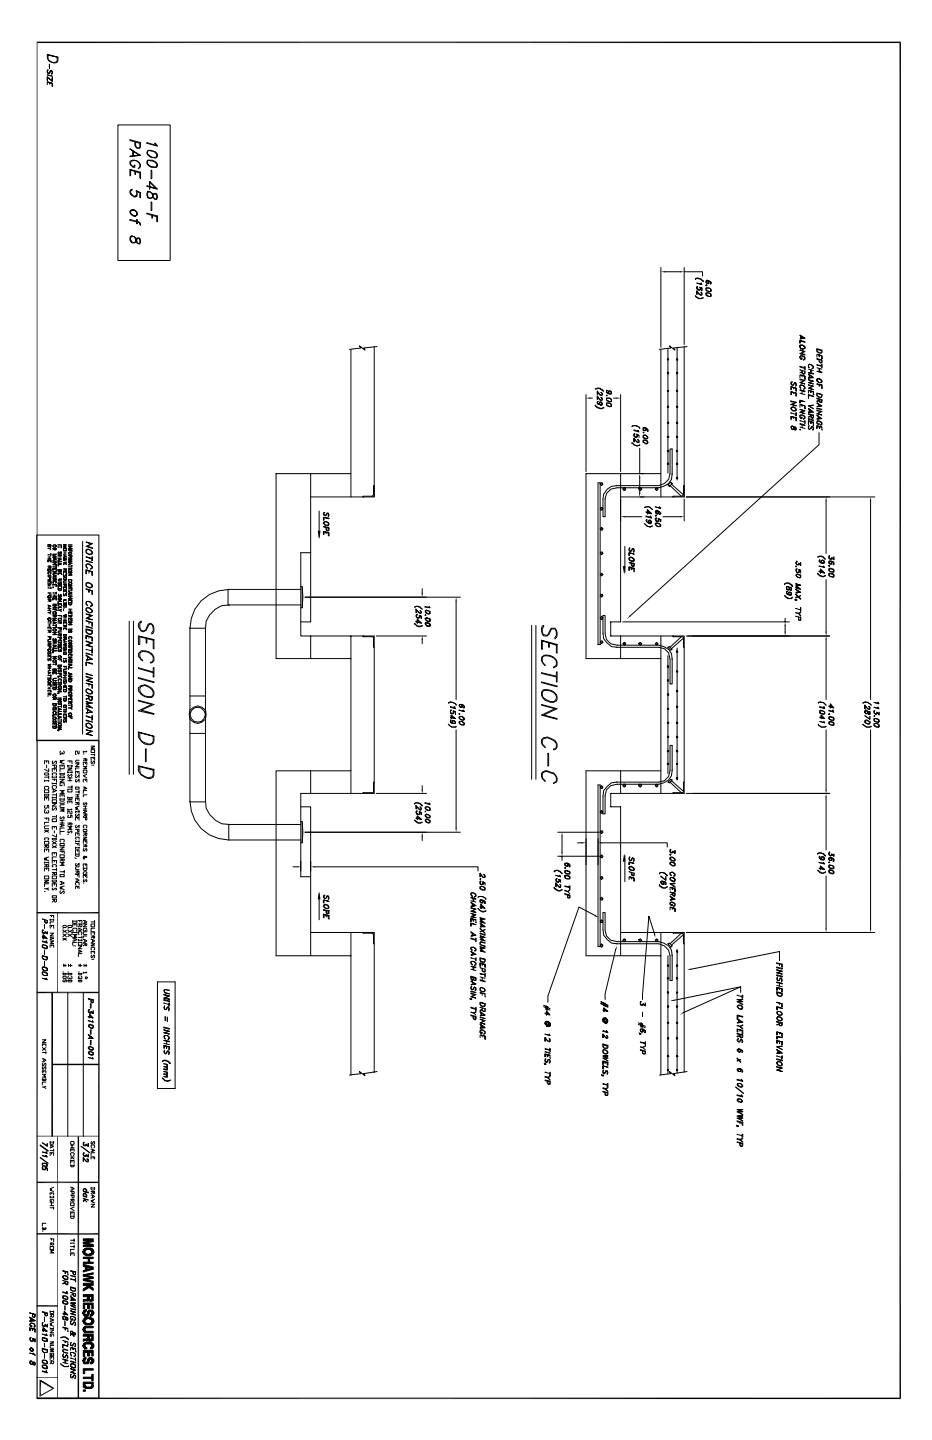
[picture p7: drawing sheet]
<svg xmlns="http://www.w3.org/2000/svg" width="279mm" height="432mm" viewBox="0 0 279 432" stroke-linecap="round" stroke-linejoin="round" font-family="sans-serif">
<g fill="none" stroke="#000" stroke-width=".42">
<path d="M11 12.7h259.1M269.9 12.5v407M11 222h18.6v197.3M11 273.7h18.6M11 297.6h18.6M15.7 297.6v43.2M15.7 319.2h13.9M11 354.5h18.6M23.5 340.8v78.5M11 370h18.6M11 391.6h6.4M11 419.3h259.1"/>
<path d="M12.1 413.6v5.3"/>
</g>
<g fill="none" stroke="#000" stroke-width=".3">
<path d="M11.1 12.5v407M14.2 16.3l3.2 .8-.3 1.5a2.27 2.27 0 0 1-2.5-.4l-.4-.8zM14.4 16.5l2.7 .6v1.1l-.2 .4h-.4a1.82 1.82 0 0 1-2.1-.8zM14.8 19.3v1.2M14.2 23.1l1.5 1.2v-1v1zM14.2 23.1v1zM14.2 24.6l1.5 .4v.8v-.8zM14.2 24.6v.8zM14.2 21h.2l-.2 .6 .4 .4 .4-.8h.5l.2 .2v.8h-.2l.2-.2v-.6l-.2-.2-.5 .2-.2 .6h-.4l-.2-.2zM14.2 22.4l1.5 .5M14.8 24.8v.4h.2v-.4M15.7 25.8h.2"/>
<path d="M35.3 37.5h15.7v40.6h-15.7zM38.9 44.7l3.2 1.9-3.2 .4v-.2l2.8-.2zM38.9 48.5a1.95 1.95 0 0 1 2.1-.3 1.95 1.95 0 0 1 1.1 1.8l-.6 .6 .4-.4v-1.1l-.8-.8-.9-.3-.8 .3a1.04 1.04 0 0 0-.1 1.1 1.04 1.04 0 0 0 .9 .6v-.5h.2v.7h-.6l-.6-.7zM38.9 50.8l3.2 .8v2l-.2-.3v-1.4l-2.7-.9v1.7h-.3zM38.9 44.7h.3M39.2 58l.8 .8h.6l.5-.4M39.2 57.1l.4-.2h-.2a1.12 1.12 0 0 0 .4 1.7M39.6 56.9v-.2a.86 .86 0 0 0-.7 .6 .86 .86 0 0 0 .3 .9l.4 .4a1.01 1.01 0 0 0 1.5 .2v-1.4l.8 .4v1.5h.2v-1.5l-1.2-.7v.3a.9 .9 0 0 1-.5 1.4M39.8 45.1v1.7M40 45.3v1.5M40.4 42.5l.2 1.5 .5 .4h.8l.2-.4v-1.2l-3.2-.9v.2l3 .9v1.2a.85 .85 0 0 1-1.3-.6v-1.1M40.4 51.4v.9h.2v-.9"/>
<path d="M44 42.8l2.8 .8-.4-.6h.2l.6 .8-3.2-.8zM44.2 45.3l1.1-.2 1.3 .4a1.12 1.12 0 0 1 .4 1.7l-.4 .2a2.53 2.53 0 0 1-2.6-1.5zM44.2 48h1.5a1.67 1.67 0 0 1 1.5 1.7l-.2 .5h-1.7a1.52 1.52 0 0 1-1.1-2.2zM44.2 57.6h.9l.6 .8v.7l1.1 .8a1.21 1.21 0 0 0 0-1.9h-.7l-.4 .4v.7l-.6 .4-.9-.4zM44.2 46.1a2.3 2.3 0 0 0 2.8 .9M44.2 49.1a2.3 2.3 0 0 0 2.8 .9M44.2 58.6l.2 .7M44.4 57.6l-.2 .2M44.9 54.4l2.3 2.3-3.2-.8v-.2l2.8 .8-1.9-1.9v2.1zM45.3 51l.2 .2v2.4h-.2zM46.8 45.9l.2 .5-.2 .8M46.8 48.9l.2 .4-.2 .7"/>
<path d="M46.8 58.2l.2 .4-.2 1.1M47 46.1a2.59 2.59 0 0 0-2.8-.8v1.1M47 49.1a2.6 2.6 0 0 0-2.8-.8v1M47 58.4l-.2-.2h-.7l-.4 1.1-1 .2a1.6 1.6 0 0 1-.5-2.1h.5l1 .6 .2 1.1 .5 .6h.6M38.9 63.3l.7-.4h.6l.4 .4a.77 .77 0 0 1 .5 .9 .77 .77 0 0 1-.9 .6l-1-.9 .2-.8h.8a1.21 1.21 0 0 1 .9 1.5 1.38 1.38 0 0 1-1.5 0 1.38 1.38 0 0 1-.7-1.3zM39.2 72l.4 .6M39.4 70.9l1 .2 .7 1.7 .6 .4a1.21 1.21 0 0 0 0-1.9h-.6l-.7 1.3a.85 .85 0 0 1-1.2-.6zM39.6 70.9l-.4 .2M41.1 65.8v1.3zM41.9 66.7v.6l.2 .2v-.4l-.6-.6-2.6-.7v.2l3 .9M41.9 71.5v1.5l-.8-.2v-.4a1.8 1.8 0 0 0-1.7-1.7 1.27 1.27 0 0 0 .2 2.1h.8l.5-.4 .2-.9h.6l.2 .3M44 63.9l3.2 .9v1.7h-.2v-1.5l-3-.9z"/>
<path d="M45.3 60.5l.2 .2v2.4h-.2zM45.5 64.6v.8h.2v-.8M198.1 80.2v23.9M199.4 81.5h4.4M205.1 81.5h5.5v1.3M205.1 80.2v23.1M208.5 83.6v.2l.2-.4 1.5 .2 .6 .9-1-.9-.7-.2zM208.5 88.7l.6 .6 .7 .2 1-.2-1.5 .2zM208.9 84.9l1.5 .4-.2-.4M208.9 86.6l.6 .4 .5-.2M208.9 86.1l.2-.2-.2 .5 .4 .4M208.9 87.2l1.1 1.3h.4v-.7l-.2-.2 .2 .2v.7l-.9-.2-.6-.9v.9z"/>
<path d="M209.1 85.9h-.2v.7l.4 .4 .7-.2v-.7l.4 .3-.6-.3 .2 .5-.5 .4M210.4 86.4v.8zM211.7 85.5l.2 .2zM211.7 86.4l1.2 .2 .2 .2v.6l-1.2-.2-.2-.2zM211.7 87.8l1.2 .3 .2 .2v.6l-1.2-.2-.2-.2zM211.7 84.2l1.2 .3M211.7 84.7l.2 .2h.6l-.2 .2M211.7 86.6l.2 .4M211.7 87l.8 .4 .6-.2-.2 .2M211.7 87.8h.8l.6 .5M211.9 86.4l-.2 .2 .2-.2h.6l.6 .4M211.9 87.8l-.2 .3 .2 .4h-.2"/>
<path d="M211.9 88.5l.6 .4 .6-.2-.2 .2M212.1 84.2l.4 .3v.4l-.4 .2-.4-.4 .2-.7 1 .5 .2 .2v.4h-.2h.2M212.1 84l-.4 .5 .4 .4M212.5 84.5l-.2-.3 .2 .7M212.9 86.8l.2 .4M212.9 88.3l.2 .4M213.1 84.7l-.2-.2 .2 .4-.2 .2M105.2 104.8v44.2M112.2 103.9v45.1M113 103.9l-4 .5 .4 .6-1.7-1.3 .5 .7-3.4 .4M175.7 118.3v23.1M177 119.4h.6"/>
<path d="M178.4 116.6l.5-.2a2.48 2.48 0 0 1 2.1 .9 2.54 2.54 0 0 0-2.6-.7zM179.1 117.3l1 1.2 .5-.2-.3-.6h-.2l.5 .2v.6h-.7l-.8-1v.8zM179.1 118.7l1 1.3 .5-.2-.3-.6h-.2l.5 .2v.6h-.7l-.8-1v.8zM181.8 118.5h.2l-.2 .2zM181.8 119.4l1.3 .2 .2 .2v.6l-1.3-.2-.2-.2zM181.8 117.5v-.4h.2h-.2v.6l.7 .4h.8v-.6l-.2-.2h-.6l-.3 .2 .5 .4M181.8 117.7v-.2l1.1 .6 .4-.2M181.8 118.5h.2M182.5 117.5v-.2h.4l.4 .4M182.7 117.3h-.2v.6l.2 .2M182.9 117.3l.4 .6-.4 .2-.4-.4M183.1 119.8l.2 .4"/>
<path d="M183.3 119.8l-.6-.4h-.9v.6l.9 .4 .6-.2-.2 .2M183.9 119.4h.9M186.1 118.3v23.1M198.1 104.8v44.2M200.2 107.5l.2 .4-.4-.2zM200.2 111.5l.2 .3-.2 .4-.2-.4zM200.2 117.1h.2l-.2 .4-.2-.2zM200.2 104.6v37.2M202.8 117.1l.4 .2-.2 .2zM202.8 111.8l.2-.3 .2 .3-.2 .4zM202.8 107.7l.2-.2 .2 .2-.2 .2zM203 104.1v39.8"/>
<path d="M203 107.9h.2M205.1 103.9v45.1h-19M206 103.9l-4.1 .5 .5 .6-1.7-1.3 .4 .7-3.4 .4M237.1 116l1.7 .4v.9h-.3v-.9l-1.2-.4v.8h-.2zM237.1 117.5l1.7 .4v.8h-.3v-.8l-1.2-.4v.8h-.2zM237.3 114.5h.2l-.2 .2v.7l.4 .2 .4-.9h.4l.3 .9-.3 .2v-.9h-.4l-.6 .7-.4-.5zM237.9 116.2v.4zM237.9 117.7v.4zM239.8 102l1.5 .4v.3l-1.5-.5v.7zM239.8 103.5h.9l.6 .6v.5l-.6 .2-.5-.2-.4-.5v-.6h.9l.6 .4-.2 .7h-.9l-.4-.5zM239.8 110.9l1.5 .4zM239.8 111.8l.7-.3z"/>
<path d="M239.8 112.4l1.5 .4v.9v-.9zM239.8 112.4v.8zM239.8 116.8l1.5 .5v.2l-1.5-.4zM239.8 117.9l1.5 .4zM239.8 100.5l1.5 .9-1.5 .2 1.3-.2zM239.8 105l1.5 .4-1.3 .6 1.3 .3v.2l-1.5-.5 1.3-.6zM239.8 106.9v.4l.4 .4v-.4h.3v.4h-.5l-.2-.4 .2-.6h.7l.6 .4v.6l-.4 .2 .4-.4a1.14 1.14 0 0 0-1.5-.6zM239.8 113.7l1.5 .4-1.3 .6 1.3 .4-1.5-.4 1.3-.6-1.3-.2zM239.8 115.6v.6l.2 .2-.2-.2v-.6l.4-.2a1.08 1.08 0 0 1 1.1 1.2h-.4l.4-.4-.6-.6zM239.8 100.5h.2M239.8 105h.2M239.8 110.9h.2"/>
<path d="M240 100.8v.8M240.2 100.8v.8M240.5 112.6v.4zM240.5 117.3v.8zM240.5 111.1v.7l.4 .4 .4-.4v-.5v.7l-.2 .2-.6-.2zM241.3 110.3l-1.5-.4v.2l1.5 .4M241.3 109.9v1M241.3 113.7h.2M242.4 110.7l1.4 .4zM242.4 111.8l1.4 .2v.2zM242.4 117.1l1.4 .4v.8v-.8zM242.4 117.1v.8z"/>
<path d="M242.4 118.3l1.4 .4v.3l-1.4-.5v.9zM242.4 112.2l1.4 1-1.4 .3v-.3l1.2-.2zM242.4 113.9l1.4 .4-1.2 .4 1.2 .4-1.4-.4 1.2-.4zM242.4 115.4l1.4 .4-1.2 .6 1.2 .4-1.4-.4 1.2-.6-1.2-.2zM242.4 112.2h.2M242.4 113.9h.2M242.6 109.2h.2a1.06 1.06 0 0 1 1 1.1l-.4 .2 .4-.2v-.4l-1-.7-.4 .2v.7l.2 .2-.2-.2v-.7zM242.6 112.4v.8M242.8 112.6v.6M243 117.3v.4h.2v-.4M243 110.9v.9M243.2 110.9v1.1"/>
<path d="M243.8 118.3h.3M244.9 106.3l1.5 .4v.8v-.8zM244.9 106.3v.8zM244.9 107.5l1.5 .4-1.5-.2zM244.9 110.3l1.5 .4zM244.9 111.3l1.5 .2v.3zM244.9 113.7a1.07 1.07 0 0 1 1.5 .8l-.9 .2-.6-.6 .2-.4h.6l.7 .6v.4l-1.3-.2-.2-.2zM244.9 104.6l1.5 .4v.8l-1.3-.2-.2-.2zM244.9 104.8l1.5 .4v.4l-.2 .2h-.7l-.6-.6zM244.9 115.1l1.5 .3v1v-.8zM244.9 117.9l1.5 .4v.7l-.2 .2h-.7l-.6-.5v-.8a1.11 1.11 0 0 0 1.3 1.3l.2-.9zM244.9 109.4h.2"/>
<path d="M244.9 115.1h.2M245.5 106.5v.4h.2v-.4M245.5 107.7v.7l.5 .4h.4v-.9v.7l-.2 .2-.5-.2v-.7M245.5 115.4v.4h.2v-.4M245.5 119.8l.2 .8h.7v-.8l-1.5-.4v.2l1.5 .4-.2 .6-.5-.2v-.6M245.5 110.5v.8M245.7 110.5v1M246.4 109.6l-1.5-.2 1.5 .5M246.4 107.5h.2M246.4 109.2v1.1M246.4 116.4h.2M178.4 121.5l1.1 .8 .6 .3 .9-.5v.2a2.14 2.14 0 0 1-2.6-.8z"/>
<path d="M179.1 120.4h.2h-.2v.7l.2 .2 1 .2 .3-.6-.5-.5-.4 .2v.5l.4 .4 .5-.4-.5-.5M179.3 121.1l-.2-.2 1 .6 .5-.2M179.3 120.4l-.2 .5M179.7 120.9l.2-.3h-.2v.5M179.9 120.6h.4l.3 .5M181.8 120.9l1.3 .2 .2 .2v.6l-1.3-.2-.2-.2zM181.8 121.3l.9 .6 .6-.2h-.2M183.1 121.3l.2 .4M183.3 121.3l-.6-.4h-.9v.6M189.4 132.7l1.1 .9h1.3v-.3v.3l-.9 .2-1.5-.9zM189.7 127.6a2.56 2.56 0 0 1 2.1 .7v.2a2.01 2.01 0 0 0-2.4-.7zM190.1 128.9l1.2 .4v-.2h-.2l.5 .4-1.5-.4z"/>
<path d="M190.1 130.6l.4 .4h.4v-.2M190.1 130.2h.2h-.2v.6l.2 .2M190.1 131.4v1.1v-1.1l1.2 1.3 .3-.2-.3-.6h-.2l.5 .2v.6h-.5zM190.3 130.2v-.2l-.2 .2v.6l.4 .4h.4l.2-.4-.2-.4 .7 .2-.7-.4v.8h-.2M191.6 130.6v.6zM191.8 134.4v7.6M192.8 129.5l.2 .3zM192.8 130.6l.7-.2 .8 .8-.4 .5-.9-.3-.2-.2zM192.8 132.1l.7-.2 .6 .4 .2 .4-.6 .4a1.1 1.1 0 0 1-.9-1zM192.8 128.5l.5-.2 .8 .4v.6M192.8 128.7l.5 .4 .4-.2M192.8 129.8h.2"/>
<path d="M193 128.3h-.2v.6l.2 .2M193.5 128.5h.2v.6h-.7l-.2-.2v-.6h.9l.6 .6-.2 .4M193.7 128.7l-.4-.4 .4 .4-.4 .4M194.1 131l-.4-.4h-.9v.6M194.1 130.8v.6h-.6l-.7-.4M194.1 132.5l-.4-.4h-.9v.6M194.1 132.3v.6h-.6l-.7-.4M194.1 129.3h.2M200.2 121.7l.2 .4-.4-.2zM200.2 126.6h.2v.4l-.4-.2zM200.2 130.8h.2l-.2 .4-.2-.2zM200.2 135h.2v.5l-.4-.2z"/>
<path d="M200.2 138.9h.2v.4l-.4-.2zM202.8 138.9l.4 .2-.4 .2zM202.8 135l.4 .3-.4 .2zM202.8 130.8l.4 .2-.2 .2zM202.8 126.6l.4 .2-.2 .2h-.2zM202.8 121.9l.2-.2 .2 .2-.2 .2zM203 139.3h.2M203 127h.2M203 122.1h.2M237.1 122.3l.6-.4 .8 .4 .3 .7-.3 .2h-.8zM237.1 123.8l1.4 .4zM237.1 128.1l.4-.5 .4 .2 .2 .9 .4 .2v-.8h-.4v.4l-.4 .4-.4-.2z"/>
<path d="M237.1 120.2l1.7 .4-1.3 .7 1.3 .4-1.7-.4 1.4-.7-1.4-.2zM237.1 124.9l1.7 .4v.9h-.3v-.9l-1.2-.4v.8h-.2zM237.1 123.8h.2M237.3 122.1h.8l.4 .5v.6h-.8l-.4-.4zM237.3 127.8l.6 .3 .2 .8 .7-.2-.3-.6h-.4l-.2 .6h-.4l-.2-.2zM237.3 128.5l.2 .2M237.5 127.8l-.2 .3M237.9 125.1v.4zM238.5 123.8h.3v.9h-.3zM239.8 120l1.5 .4-1.5-.2v.7zM239.8 121.3l1.5 .4v.9v-.9zM239.8 121.3v.8z"/>
<path d="M239.8 126.2l1.5 .4zM239.8 127l1.5 .4v.2l-1.5-.4zM239.8 128.1l1.5 .4zM239.8 128.7l.2 .2zM239.8 128.7v.2zM239.8 122.8l1.5 .4-1.3 .4 1.3 .4-1.5-.4 1.3-.4zM239.8 124.5v.6l.2 .2 .5-.2v.4h-.5l-.2-1 1.3 .2 .2 .2v.6l-.4 .2 .4-.6-.6-.6zM239.8 122.8h.2M239.8 126.2h.2M240.5 121.5v.4zM240.5 127.4v.9zM241.3 122.6h.2"/>
<path d="M241.3 126.2v.8M242.4 121.7l1.4-.2-1.2 .2 1.2 .9zM242.4 122.6l1.4 1h-1.4l1.2-.2zM242.4 125.5l1.4 .4v.3l-1.4-.5zM242.4 126.2l1.4 .4v1v-.8l-1.4-.4v.8zM242.4 122.6h.2M242.6 127.6l-.2 .2v.7l.2 .2 1-.9 .2 .3v.8h-.2l.2-.2-.2-.6h-.4v.4l-.6 .2-.2-.2v-.7zM242.6 122.8v.8M242.8 122.8v.8M243 124.5l.2 .8 .4 .2 .2-.2v-.8l-1.4-.5v.2l1.4 .5-.2 .6-.4-.2v-.6M243 124.7l-.6 .4 .6-.2M243 126.6v.4h.2v-.4"/>
<path d="M244.9 120.9l1.5 .8-1.5 .2 1.3-.2zM244.9 122.3l1.5 .5-1.5-.2zM244.9 123l1.5 .4-1.3 .6 1.3 .5-1.5-.5 1.3-.6-1.3-.2zM244.9 124.5l1.5 1-1.5 .2v-.2h1.3l-1.3-.8zM244.9 127.6l1.5 .5-1.5-.3v.7zM244.9 120.9h.2M245.1 126.2h.4a1.15 1.15 0 0 1 .9 1.2h-.4l.4-.2v-.4l-.7-.4h-.6l-.2 .2 .4 .6 .2-.2v.4l-.6-.4v-.6zM245.3 121.1v.8zM245.3 124.7v1M245.5 129.8v3.5l-56.7 51.5M245.5 120l-.6 .2v.2l.6-.2M245.5 127.8l.2 .7v-.4"/>
<path d="M246.4 128.1v.8zM246.4 128.9h.2M93.1 149h19.1v-3.4h-.2v2.8l-.5 .4h-2.7l.2 .2M93.1 142v44.5h-2.9M95.7 153.2v7.9M96.9 155.2l1.7 .2v.2l-1.4-.4v.8h-.3zM96.9 156.6a1.09 1.09 0 0 1 1.7 .7l-.2 .4-1-.2-.5-.4zM96.9 157.9l1.7 .4v.7l-.6 .2-.2-.2v-.9v.7l.4 .4h.2v-.9zM96.9 159.4l1.7 .4v.9h-.2v-.9l-1.2-.4v.8h-.3zM96.9 157.9h.3M97.2 156.6l.2-.2 .8 .2 .2 .2v.7h-.8l-.4-.4zM97.2 153.7h.2h-.2v.8h.6l.2-.6h.4l.2 .4-.2 .6v-1h-.4l-.4 .8-.7-.6z"/>
<path d="M97.8 159.6v.4zM105.2 142h-22.4v55.5h22.4M179.3 144.8h.6v48.5h-.6zM179.9 158.5l.4-.4 .5 .4-.2 .5h-.5zM180.1 144.8h.5l.2 .4-.5 .4-.4-.4zM180.1 152.2h.5l.2 .4-.5 .4-.4-.4zM186.1 142v44.5h-3v4.2h3M186.9 146.3h.6v.6l-.4 .2-.4-.4zM187.3 154.9h5.1M191.6 146.3h.6l.2 .4-.4 .4-.4-.2zM191.8 143.3v4.4M193.3 152.2l.2-.2h1l1.1 .8-.7-.6a1.44 1.44 0 0 0-1.6 0z"/>
<path d="M193.3 157.1l.6 .6a1.44 1.44 0 0 0 1.7 0l-.7 .4-1-.4zM193.7 154.7l1.5 .5-.3-.5 .5 .7-1.7-.5zM194.1 153l1.1 .9-1.5-.4v.2l1.7 .4-1.3-1.3v1.3h.2v-1.1M194.5 156.2v-.2h.4l.3 .4-.3-.2M194.7 156l-.2 .2 .2 .6h-.2v-.4M195.2 156.6v.2l-1.1-.2-.2-.2v-.6l-.2 .4 1 .9h.5l.2-.5-.5-.6h-.4l-.2 .4 .2 .4M195.2 156.4v.4h-.3M196.4 154.5l.2 .2zM196.4 157.1a1.05 1.05 0 0 1 1.7 .6l-.2 .2h-.8zM196.4 152l1.7 .4-.4-.4 .2 .4zM196.6 146.3h.5l.2 .4-.5 .4-.4-.4zM196.6 153.7l.2 .4h.5v-.2l-.2 .2"/>
<path d="M196.6 155.8v.4h.9M196.6 156.8v.3l.2-.3 .9 .3 .2 .6M196.6 157.1l.2 .6 .5 .2 .6-.2v.2M196.6 155.4v.2M196.8 153.2h-.2l.2 .7M196.8 156.2l-.2-.2v-.6h.2l-.4 .4 .4 .6 .7-.2v-.6l.4 .2v.6h.2v-.6l-.8-.2 .2 .4-.4 .4M197.3 153.2l.2 .5-.2 .4-.7-.2-.2-.4 .2-.5h.5l1 1.1-.4 .2 .2-.6-.6-.5h-.7v.3M197.3 153.7v-.5h-.2l.2 .7M198.1 142h-22.4v55.5h22.4M198.8 154.9h5M200.2 145.4l.9-.8 .4 .4-.8 .8zM200.9 145.6l3.4 3.2"/>
<path d="M201.3 145.2l3.6 3.2M201.5 142a4 4 0 0 1-4 4.3h-12.5l-1.9 .4-1.3 1.3-.4 1.6v5.3h-.6v-5.3a4 4 0 0 1 4.2-4M201.5 142.2v-7.6h-.6v7.4l-.5 1.7-1.2 1.3-1.7 .6h-12.7M202.8 143.3l.2-.2 .2 .2-.2 .2zM204.9 148.4l-.4 .4h-2.8v.2M205.1 145.6h-.2v2.8M205.1 149.6v6.6M205.7 149h56.6M247.6 150.3v15.6M261 150.3v59.5M11 160.4h18.6v61.6h-18.6zM14.4 166.4h.8z"/>
<path d="M14.4 167h.8zM14.4 167.4h.8v.2h-.8zM14.4 169.8h.8zM14.4 172.9h.8zM14.4 174.2h.8v.6v-.6zM14.4 174.2v.6zM14.4 175.7h.8zM14.4 176.3h.8zM14.4 177.8h.8zM14.4 178.6h.8v.7h-.8l.2-.7 .6 .3v.4h-.8zM14.4 179.7h.8zM14.4 163.4h.8v.4l-.6 .2-.2-.6v.4h.4v-.4v.4h.4v-.4z"/>
<path d="M14.4 164.5l.8-.2zM14.4 167.9h.8v.6v-.4h-.8v.4zM14.4 170.6h.8v.6v-.4h-.8v.4zM14.4 171.7v.4h.2h-.2v-.4l.6-.3 .2 .7h-.2h.2l-.2-.7zM14.4 175h.8l-.8 .7 .8-.4h-.8zM14.4 169.8h.2M14.4 166.4h.2M14.4 177.8h.2M14.4 172.5h.8M14.4 172.9h.2M14.4 173.8h.8M14.4 176.3h.2"/>
<path d="M14.4 179.7h.2M14.8 164.5l.4 .4zM14.8 167v.4zM14.8 168.1v.2zM14.8 170l-.4 .4zM14.8 170.8v.2zM14.8 174.2v.4zM14.8 177.8v.4zM14.8 179.9l-.4 .4zM14.8 169.8l.2 .6 .2-.6v.6h-.4zM14.8 172.9v.5h.4v-.5l-.2 .7zM14.8 179.7l.2 .6 .2-.6v.6h-.4z"/>
<path d="M15.2 177.8v.6zM15.2 178.4h.3M15.2 165.9v.7M15.2 176.1v.4M15.2 168.5h.3M15.2 171.2h.3M15.2 174.8h.3M15.9 163.6l.2-.2h.6l.2 .4-.2 .2h-.6zM15.9 163.6l.2-.2h.6v.6h-.6zM15.9 164.9l.4-.2zM15.9 170h.8zM15.9 175.3v.6z"/>
<path d="M15.9 176.1h.2l-.2 .2zM15.9 177.8h.8zM15.9 178.4h1zM15.9 178.9h1v.2h-1zM15.9 164.5h1v.2l-.6 .2v-.4l.2 .4h.2v-.4zM15.9 166.2h1l-.8 .4 .8 .4h-1h.8l-.8-.4 .8-.2h-.8zM15.9 167.2l1 .4-1 .5 .8-.5zM15.9 168.7h1l-.8 .6h.8h-1l.8-.6zM15.9 170.4h1v.6h-.2v-.4h-.8v.4zM15.9 171.4h1l-.8 .5h.8v.2h-1l.8-.7zM15.9 172.3l1 .4-1 .2 .8-.2zM15.9 172.3h.2v.6v-.4"/>
<path d="M15.9 173.4h1l-.8 .4h.8v.2h-1l.8-.6zM15.9 175.3h1v.6h-.2v-.6zM15.9 179.3h1v.6h-.2v-.4h-.8v.4zM15.9 168.7h.2M15.9 176.1h.2M15.9 164.5h.2M15.9 167.2h.2M15.9 168.3h1M15.9 170h.2M15.9 171.4h.2M15.9 173.4h.2M15.9 177.8h.2"/>
<path d="M16.1 167.4v.5zM16.1 174.2h.6l.2 .4-.2 .2v-.4l-.4-.2-.4 .2v.4h.2h-.2zM16.3 170.6v.2zM16.3 175.3v.2zM16.3 178.4v.5zM16.3 179.5v.2zM16.7 169.5h.2v.7h-.2zM16.7 177.6h.2v.4h-.2zM17.4 164h1zM17.4 166.4h1v.2h-1zM17.4 167h1zM17.4 168.3h1v.2h-.8v.4h-.2z"/>
<path d="M17.4 169.1h1h-.8v.7h-.2zM17.4 179.5l.2-.2h.6l.2 .4-.2 .2h-.6v-.6h.6l.2 .2-.2 .4h-.6zM17.4 165.7l.2-.2v.7h.2l.2-.7h.4v.4l-.2 .3 .2-.7h-.4l-.2 .7zM17.4 167.4l1 .2-1 .5 .8-.5zM17.4 170.8h1v.6h-.4v-.2v.2h-.4zM17.4 171.9h1h-.8v.4h-.2zM17.4 174.8l.2-.2v.7h.2l.2-.7h.4v.7h-.2l.2-.7h-.4l-.2 .7zM17.4 175.5h1v.6v-.4h-.8v.4h-.2zM17.4 176.5h1h-.8v.5h.8v-.5v.5l-.6 .2zM17.4 163.4h1M17.4 164h.2M17.4 167.4h.2v.7"/>
<path d="M17.6 171h.8v.4h-.4v-.4l-.4 .4zM17.6 173.8v.4h.8h-.8l-.2-.2 .4-.4h.6v.2zM17.6 178.2v.7l.6-.7 .2 .7h-.2h.2v-.5h-.4v.5h-.4l-.2-.3zM17.8 167.4v.7M18 166.6v.4zM18 171.9v.2zM18 175.7v.2zM18.4 171.9v.4zM18.4 163.6v.7M18.4 172.3h.2M18.4 176.1h.2M19 163.8l.9 .2h-.9h.7z"/>
<path d="M19 164.5h.9l-.2 .6-.7-.2 .3-.4h.4l.2 .6h-.9zM19 165.5h.9zM19 166.2h.9zM19 166.4l.9 .4zM19 167l.9-.2-.9 .4zM19 167.6l.9-.4v.2l-.9 .2 .9 .3zM19 168.1l.9-.2zM19 168.1l.9 .2zM19 170.6h.9zM19 171l.5-.2zM19 171.4h.9v.7v-.7zM19 171.4v.7z"/>
<path d="M19 175.3h.9zM19 175.9l.5-.4zM19 177.2h.9v.4v-.4zM19 177.2v.4zM19 179.9h.9h-.9v.4zM19 163.4h.9l-.9 .4 .7-.4zM19 172.3v.6l.7-.6h.2v.6M19 174.2h.9h-.6l-.3 .2v.4h.9h-.9zM19 176.1h.9v.6h-.2h.2l-.2-.6-.7 .2v.4h.3h-.3zM19 178v.6l.7-.6h.2v.6M19 163.4h.3M19 166.4h.3"/>
<path d="M19 168.7h.9M19 170.6h.3M19 175.3h.3M19.3 166.6v.4zM19.3 173.1l.6 .3-.2-.3-.7 .3v.4h.9v-.4l-.2 .6-.7-.2zM19.5 165.5v.7zM19.5 168.7l.4 .6zM19.5 171.4v.3zM19.5 177.2v.2zM19.5 168.7l-.5 .6 .5-.4M19.5 170.6v.4h.4v-.4M19.5 175.3l.2 .6 .2-.6v.6h-.4z"/>
<path d="M19.9 172.1h.2M19.9 177.6h.2M20.5 165.7l.2-.2h.7l.2 .4-.6 .5-.5-.2zM20.5 167.2l.5-.2zM20.5 169.8h.9zM20.5 170.8h.9l.2 .4-.2 .2h-.7zM20.5 171l.2-.2h.7v.6h-.7zM20.5 174.8l.2-.2h.7l.2 .4-.6 .5-.5-.2zM20.5 177h.9zM20.5 179.9v.4zM20.5 163.8h1.1l-.9 .7h.9h-1.1l.9-.7zM20.5 164.9h1.1v.4h-.2v-.4z"/>
<path d="M20.5 167.6h1.1l-.9 .3 .9 .4h-1.1h.9l-.9-.4 .9-.3zM20.5 168.5l1.1 .4-1.1 .4 .9-.4-.9-.2zM20.5 171.7h1.1l-.9 .6h.9v.2h-1.1l.9-.6h-.9zM20.5 173.8h.9l.2 .4-.2 .2v-.6h-.7l-.2 .2 .2 .4zM20.5 175.7h1.1l-.9 .6h.9h-1.1l.9-.6zM20.5 177.4l1.1 .4-1.1 .4v-.2l.9-.2zM20.5 178.9h1.1l-.9 .6h.9h-1.1l.9-.6zM20.5 179.9h1.1v.4h-.2v-.4zM20.5 163.4h1.1M20.5 163.8h.2M20.5 164.9h.2M20.5 166.6h.2"/>
<path d="M20.5 167.6h.2M20.5 169.8h.2M20.5 170.4h1.1M20.5 175.7h.2M20.5 177h.2M20.5 177.4h.2M20.5 178.4h1.1M20.5 178.9h.2M20.7 168.7v.4zM20.7 177.6v.4zM21 165.5l.4 .2v.5h-.7l-.2-.3zM21 174.6l.4 .2v.5h-.7l-.2-.3z"/>
<path d="M21 164.9v.2l.2-.2M21 166.6v.4l.4 .2 .2-.6h-1.1h.9v.6h-.2v-.6M21 179.9v.2l.2-.2M21.4 169.5h.2v.5h-.2zM21.4 176.5h.2v.7h-.2zM24.8 162.3v57.8M25.8 164.9l.7-.2 1 .6v.9h-1l-.7-.5zM25.8 174.8a1.4 1.4 0 0 1 1.9 1.1l-.6 .4-1.1-.4-.2-.2zM25.8 174.8h1.1a.85 .85 0 0 1 .6 1.3h-1l-.7-.4zM25.8 162.6l1.9 .4-1.7 .8 1.7 .5v.2l-1.9-.7 1.5-.6zM25.8 168.1l1.9 .6-1.9-.4zM25.8 169.3v.7l.4 .4-.4-.4v-.7l.2-.2h.9l.8 .9v.4l-.4 .2h-.2l.4-.2v-.6l-.4-.3a.82 .82 0 0 0-1.3-.2z"/>
<path d="M25.8 170.8l1.9 .6v1.1h-.2v-1.1l-1.7-.4v1.1zM25.8 176.5l1.9 .7v1h-.2v-1l-1.7-.5zM25.8 162.6h.2M25.8 167h.2M26 164.7l1.1 .2 .6 .6v.4a1.07 1.07 0 0 1-1.4 .2 1.07 1.07 0 0 1-.3-1.4zM26.7 171.2v.7zM26.7 177v.6zM27.5 167.4l-1.7-.4 1.7 .6M27.5 167h.2v1.1h-.2zM68.6 176.7a11.6 11.6 0 0 0-11.7 11.7h4.7M90.2 175.9h.4v6.3M90.2 176.7h-21.8v4.7h21.8"/>
<path d="M90.6 175.9l.2 3.2-.2 3.1h-.4M91.4 179.1h46.6M93.1 165.7h-2.9v25h2.9M126.6 176.5v1.3M179.9 172.3l.4-.4 .5 .4-.5 .4zM180.1 178.2h.5l.2 .4-.5 .5-.4-.5zM180.1 165.5h.5l.2 .4-.5 .5-.4-.5zM187.3 163.8v7.9M188.6 165.7l1.5 .5-1.5-.5v.9zM188.6 167.2a1.07 1.07 0 0 1 1.5 .9l-.9 .2-.6-.7 .2-.4h.6l.7 .7v.4l-1.3-.2-.2-.2zM188.6 164.5l.2-.2-.2 .4 .2 .6h.4l.2-.6 .5-.2 .2 .2v.8h-.2l.2-.2-.2-.6h-.5l-.2 .6h-.4l-.2-.2zM188.6 170l1.5 .4v1v-.8l-1.5-.4v.8z"/>
<path d="M188.6 168.7h.2M189.2 168.9v.6l.7 .5 .2-.2v-.9l-1.5-.2 1.5 .4v.7l-.7-.3v-.6M189.2 170.4v.4h.2v-.4M235.2 175l1.4-.2 .9 .7v.4a1.51 1.51 0 0 0-2.3-.6zM235.2 178.6l1.4 .9 .9-.2v-.2l-.2 .4h-1.1zM235.8 175.9h.4l.4 .4v.4l.7 .3v-.7l-.2-.2-.7 .6h-.6zM235.8 177.8v-.4h.2h-.2v.6l.6 .4h.9v-.6l-.2-.2h-.7l-.2 .2 .4 .4M235.8 178v-.2l1.1 .6 .4-.2M235.8 176.5l.2 .2M236 175.9l-.2 .2M236.4 177.8l.2-.2h-.2v.6l.2 .2M236.6 177.6l.7 .4"/>
<path d="M236.9 177.6l.4 .6-.4 .2-.5-.4M237.1 176.3l.2 .2-.2 .5M237.3 176.3l-.4-.2-.5 .9h-.4l-.2-.3v-.8h.6l.2 .2v.6l.7 .3M238.3 179.7v.2h.5v-.2l-.3 .2h.3M238.3 179.9h.7M238.5 169.8l.3 .2zM238.5 178.2l1.5 1.5zM238.5 175l1.5 .5-1.2 .2 1.2 1-1.5-.4v-.2l1.3 .4-1.3-.8 1.3-.2zM238.5 176.7l1.5 .9-1.5 .2 1.3-.2zM238.5 179.1l1.5-.5-1.5 .7zM238.5 175h.3M238.5 176.7h.3"/>
<path d="M238.5 178.2h.3M238.8 168.9l.2 .4h.4v-.2M238.8 171.2l.2 .5 .6-.3M238.8 168.3v.2M238.8 170.6v.2M239 172.1l1 .4v.6l-.2 .3-.6-.3-.7-.6zM239 177v.8zM239 171.7l-.2-.3v-.8h.2l-.5 .4 .5 .7h.6v-.9l.4 .2-.6-.2 .2 .6-.4 .3M239.6 168.9l-.2 .4h-.6l-.3-.4 .3-.6h.2l-.2 .2v.6l.2 .2M240 171v.9zM240 168.7v.8l-.6-.6v.4h-.2M240 172.5v.6h-.8l-.4-.4v-.4h.6l.6 .4"/>
<path d="M245.1 167a1.56 1.56 0 0 1 2.3 .6l-.6-.6-.6-.2zM245.1 171.9l1.1 .8 .6 .2 .6-.4v.2l-.4 .2-1.3-.2zM245.5 169.8l1.5 .2-.2-.2 .4 .4zM245.7 168.3v-.4l-.2 .4 .7 .6h.8l.2-.2-.2-.6-.4-.2-.4 .2 .2 .6M245.7 168.5v-.2l.9 .6h.4v-.2M246 170.6l1.2 1.3-1.7-.5v-.2l1.5 .5-1-.9v1.1zM246.2 168.3l.6-.2 .2 .4M246.6 168.1l-.4 .2 .4 .6-.4-.4M246.8 168.1l.2 .2-.2 .6M247.6 173.8v15.6M248.5 169.5l.2 .3zM248.5 170.6l.2-.2 1.1 .2 .2 .2v.6l-.2 .3-1.1-.5z"/>
<path d="M248.5 167.2l.6 .4M248.5 168.5l.4-.2 1.1 .4M248.5 168.7l.4 .4 .4-.2M248.5 170.6h.8l.7 .4M248.5 171l.6 .4h.9M248.5 172.1l.2-.2 1.1 .4 .2 .2-.2 .6-1.1-.4-.2-.6 .6-.2 .7 .2 .2 .4M248.5 172.5l.6 .4h.9M248.7 170.6l-.2 .2 .2 .2M248.7 172.1l-.2 .2 .2 .2M248.7 166.6l-.2 .2M249.1 169.1h.2v-.6l-.2-.2 .2 .2v.6h-.6l-.2-.2v-.6l1.3 .2 .2 .2v.6h-.2l.2-.2M249.3 167.4l-.2 .2h.2v-.4l.7 .7v-.9v.9l-.7-.7v.4h-.6l-.2-.2v-.6l.2-.2-.2 .6 .4 .4"/>
<path d="M249.3 168.7l-.6-.4-.2 .4 .4 .4M249.8 168.7l.2 .2-.2 .4M249.8 170.8l.2 .2-.2 .4M249.8 172.3l.2 .2-.2 .4M14.4 181.4l.8 .4-.8-.2zM14.4 182.2l.8-.4zM14.4 182.5h.8zM14.4 183.1l.8-.6zM14.4 183.1h.8zM14.4 185.4h.8v.4l-.6 .3-.2-.7 .2-.2 .6 .2-.2 .7h-.4zM14.4 186.5h.8zM14.4 187.1h.8z"/>
<path d="M14.4 187.7h.8zM14.4 188.2h.8v.4v-.4zM14.4 188.2v.4zM14.4 189h.8zM14.4 189.7l.4-.5zM14.4 190.9h.8zM14.4 192.8h.8zM14.4 193.3l.4-.3-.4 .5zM14.4 193.7h.8zM14.4 194.7h.8v.5l-.2 .2-.6-.2v-.5l.6-.2 .2 .2-.2 .7-.6-.2zM14.4 196.6h.8v.5v-.5zM14.4 196.6v.5z"/>
<path d="M14.4 199.4l.8-.2-.8 .2 .8 .4zM14.4 183.7h.4l.4-.4v.2zM14.4 191.8h.8h-.6l-.2 .6h.8h-.8zM14.4 195.6v.6l.6-.6h.2v.6v-.6l-.6 .6h-.2zM14.4 197.5v.4h.4v-.4h.4v.6v-.6l-.6 .6h-.2zM14.4 182.5h.2M14.4 186.5h.2M14.4 189h.2M14.4 190.9h.2M14.4 192.8h.2M14.4 193.7h.2M14.6 181.6v.4z"/>
<path d="M14.8 183.7l.4 .4zM14.8 187.1v.6zM14.8 188.2v.2zM14.8 196.6v.2zM14.8 189l.2 .7 .2-.7v.7h-.4zM14.8 190.9v.4h.4v-.4l-.2 .7zM14.8 192.8v.5h.4v-.5l-.2 .7zM14.8 193.7v.6h.4v-.6M15.2 197.1h.3M15.2 186.3v.6M15.2 188.6h.3M15.9 183.5l.6-.2 .4 .6-.2 .2h-.6z"/>
<path d="M15.9 183.5h.8v.6h-.6zM15.9 185l.4-.2zM15.9 187.5h.8zM15.9 192.4h1v.2h-1zM15.9 193h1zM15.9 194.3h1v.2h-1v.4zM15.9 195.2h1h-1v.6zM15.9 198.1l.2-.2h.6l.2 .4-.2 .2h-.8zM15.9 198.1l.2-.2h.6v.6h-.8zM15.9 199.2h.8zM15.9 181.6h1l-.8 .6h.8h-1l.8-.6zM15.9 182.7h1v.4h-.2v-.4z"/>
<path d="M15.9 184.4h1v.4l-.6 .2v-.4l.2 .4h.2v-.4h-.8zM15.9 185.4h1l-.8 .4 .8 .3h-1h.8l-.8-.3 .8-.4zM15.9 186.5l1 .2-1 .4 .8-.4zM15.9 189.7h1l-.8 .6h.8h-1l.8-.6zM15.9 191.6h.2h-.2l.2 .6 .4-.6 .4 .4-.2 .2v-.6h-.2l-.2 .6h-.2zM15.9 193.5l1 .2-1 .4 .8-.4zM15.9 196.8h1l-.8 .7h.8h-1l.8-.4h-.8zM15.9 199.2h.2M15.9 186.5h.2M15.9 187.5h.2M15.9 181.2h1M15.9 181.6h.2"/>
<path d="M15.9 188.2h1M15.9 182.7h.2M15.9 185.4h.2M15.9 189.7h.2M15.9 193.5h.2M16.1 188.6h.6l.2 .4-.2 .2h-.6l-.2-.2zM16.1 188.6h.6v.6h-.6l-.2-.2zM16.1 193.5v.6zM16.1 186.9v-.4v.6M16.3 182.7v.2zM16.3 192.6v.4zM16.7 187.3h.2v.7h-.2z"/>
<path d="M16.7 198.8h.2v.6h-.2zM17.4 180.3h1h-.8v.5h-.2zM17.4 182h1h-.8v.5h-.2zM17.4 184.6h1zM17.4 186.5h1zM17.4 186.9l.6-.2zM17.4 190.3h1zM17.4 190.7l.6-.2zM17.4 191.1h1zM17.4 192.2l.2-.2h.6l.2 .6h-.8v-.6h.6l.2 .6h-.8zM17.4 197.7h1zM17.4 181h1v.6v-.4h-.8v.4h-.2z"/>
<path d="M17.4 188.2h1v.6h-.4v-.4v.4h.4v-.4h-1zM17.4 189.4l.2-.2h.8h-.8l.2 .7h.6h-.8zM17.4 193.3l.2-.3v.7h.2l.2-.7h.4v.5l-.2 .2 .2-.7h-.4l-.2 .7zM17.4 193.9h1v.6v-.4h-.8v.4h-.2zM17.4 194.9l.2-.2v.7h.2l.2-.7h.2l.2 .7h-.2h.2l-.2-.7-.2 .7h-.4zM17.4 196.8l.2-.2h.6l.2 .2-.4-.2-.4 .2v.5h.8v-.5v.5l-.6 .2zM17.4 199.4h1v.2h-1zM17.4 199.8h1l-.8 .6h.8h-1l.8-.4h-.8zM17.4 184.6h.2M17.4 186.5h.2M17.4 191.1h.2M17.4 190.3h.2"/>
<path d="M17.4 197.7h.2M17.6 185.4h.8v.4l-.2 .3h-.6l-.2-.3 .2-.4h.8l-.2 .7h-.6zM18 181.2v.2zM18 184.6v.2zM18 194.1v.2zM18 197.7v.4zM18 182.9l.4 .4-1-.2v-.2l1-.2-.4 .4M18 186.5v.4h.4v-.4M18 190.3v.4h.4v-.4M18 191.1v.5h.4v-.5l-.2 .7h-.2zM18.4 184.6v.4zM18.4 197.7v.6z"/>
<path d="M18.4 194.5h.2M18.4 181.6h.2M18.4 185h.2M18.4 198.3h.2M19 182.9v.2zM19 184.6l.9-.2-.9 .2 .9 .2zM19 185l.9-.2zM19 185l.9 .2zM19 185.6h.9zM19 186.1h.9v.2h-.9zM19 187.5h.9zM19 188l.5-.3z"/>
<path d="M19 188.4h.9v.4v-.4zM19 188.4v.4zM19 191.1h.9zM19 192l.9 .4zM19 192.6l.9-.2zM19 193.3l.9-.5v.2l-.9 .3 .9 .2zM19 193.7l.9-.2zM19 193.7l.9 .2zM19 195.2h.9zM19 199.8h.9zM19 181.4h.9v.6h-.9v-.6v.6h.9v-.6zM19 186.5h.9v.6v-.4h-.9v.4z"/>
<path d="M19 190.3h.9v.4l-.4 .2-.5-.2v-.4v.4h.9v-.4zM19 192h.3v.6v-.4M19 194.1h.9v.2h-.9zM19 194.5h.9l-.9 .7 .9-.5h-.9zM19 195.6h.9v.6h-.2h.2l-.2-.6-.7 .2v.4h.5v-.2v.2h-.5zM19 197.9v.6h.5l.2-.6h.2v.6v-.6h-.2l-.2 .6h-.5zM19 182.5h.3M19 187.5h.3M19 191.1h.3M19 197.5h.9M19 199.8h.3M19.5 185.6v.5z"/>
<path d="M19.5 186.7v.2zM19.5 188.4v.2zM19.5 199.8v.4zM19.5 187.5v.5h.4v-.5M19.5 191.1l.2 .7 .2-.7v.7h-.4zM19.5 191.3l-.5 .5 .5-.2M19.9 199.8v.6zM19.9 180.8h-.9v.2h.9M19.9 180.6v.6M19.9 187.1h.2M19.9 188.8h.2M20.5 182.7h1.1z"/>
<path d="M20.5 183.3h1.1zM20.5 183.7v.4zM20.5 185l.5-.2zM20.5 185.4v.7zM20.5 192h.9l.2 .4-.2 .2h-.7zM20.5 192.2l.2-.2h.7v.6h-.7zM20.5 196.2v.4zM20.5 180.8l.5 .6 .4-.2v-.4h-.9h1.1v.2l-.2 .4h-.7zM20.5 183.7h1.1v.4h-.2v-.4zM20.5 185.4h1.1v.7h-.2v-.7zM20.5 186.7h1.1l-.9 .6h.9h-1.1l.9-.6zM20.5 188.6h1.1v.2h-1.1z"/>
<path d="M20.5 191.1l.2 .5h-.2l.2-.7h.7l.2 .4-.2 .3v-.7h-.7zM20.5 193h1.1l-.9 .5h.9v.2h-1.1l.9-.7zM20.5 193.9h1.1v.6h-.2v-.4h-.9zM20.5 195.2l.2 .6h.7v-.6h-.9h1.1v.4l-.2 .2h-.7zM20.5 196.2h1.1v.4h-.2v-.4zM20.5 197.1h1.1l-.9 .6h.9h-1.1l.9-.6zM20.5 199.2l1.1 .2-1.1 .4 .9-.4zM20.5 194.7h1.1M20.5 184.6h.2M20.5 186.3h1.1M20.5 186.7h.2M20.5 193h.2"/>
<path d="M20.5 197.1h.2M20.5 198.8h1.1M20.5 199.2h.2M20.7 199.2v.6zM20.7 189l-.2 .2 .2 .5h.3l.2-.7 .4 .4-.2 .3v-.7l-.4 .7h-.5zM21 183.7v.2l.2-.2M21 184.6l.4 .4 .2-.4h-1.1h.9v.4h-.2v-.4M21 185.4v.4h.2v-.4M21 194.1v.2l.2-.2M21 196.2v.2l.2-.2M21 182.7v.6M21.2 182.7v.6"/>
<path d="M21.4 198.1h-.9v.2h.9M21.4 197.9h.2v.6h-.2zM25.8 182.5a1.28 1.28 0 0 1 1.7 .6v.4a.82 .82 0 0 1-1.3-.2l-.4-.2zM25.8 194.7l1.7 .5zM25.8 198.5l1.9 .5v.2l-1.9-.7v1.1zM25.8 180.6v.6l.4 .4-.4-.4v-.6l.2-.3h.9l.8 .9v.4l-.6 .2 .4-.2a1.11 1.11 0 0 0-1.3-1.3zM25.8 184.1l1.9 .5-1.7 .8 1.7 .4-1.9-.4 1.5-.8zM25.8 186.1l1.9 .6v1h-.2v-1l-1.7-.4zM25.8 187.7l1.9 .7-1.9-.4zM25.8 188.6l1.9 .4-.2 1.1-.6 .2-.9-.4zM25.8 188.8l1.7 .4v.9h-1l-.7-.4zM25.8 190.5l1.9 .6v1.1h-.2v-1.1l-1.7-.4v.9z"/>
<path d="M25.8 192.2l1.9 .6-1.7 .7 1.7 .4v.2l-1.9-.6 1.5-.7-1.5-.4zM25.8 195.8l1.9 .6-1.9-.4zM25.8 196.4l1.9 1.3-1.9 .2 1.5-.2-1.5-1.1zM25.8 184.1h.2M25.8 194.7h.2M26 182.2h.9l.8 .9v.4l-1.2 .2-.7-.6v-.6zM26.2 196.8v1.1zM26.7 186.5v.6zM26.7 190.9v.4zM27.5 194.5h.2v1.3h-.2zM38.7 186.3v45.9M40 186.3v45.9"/>
<path d="M41.5 190.7l4.6 1.1v2.7h-.2v-2.5l-4-1.1v2.4h-.4zM41.5 196l.8-.8a3.5 3.5 0 0 1 3.8 1.9v1l-.6 .7h-.4v-.3l.6-.2a1.86 1.86 0 0 0-1.3-2.7l-1-.2-1.3 .2a1.62 1.62 0 0 0 .7 2.3v.2l-.5-.2-.8-1.1zM41.9 186.5l.4-.2v.4h-.2a2.25 2.25 0 0 0 .2 2.3 1.09 1.09 0 0 0 1.5-.4l.4-1.1a.95 .95 0 0 1 1.3-.4 2.45 2.45 0 0 1 .4 2.8l-.4 .2v-.4a1.63 1.63 0 0 0-.4-2.6l-.4 .2-.9 1.7-.8 .4-.7-.2-.8-1.2v-.9zM43.8 191.3v1.5h.2v-1.2M56.9 188.2v52.3h4.7v-52.3M68.8 181.4a7 7 0 0 0-7.2 7.2M93.1 190.7h19.1v43.8M93.1 190.7v6.8M105.2 190.7v47.2M108.8 190.7v.2h3l.2 .2v3h.2M112.8 190.7h15M124.2 182a1.56 1.56 0 0 1 2.4 .7l-.7-.7-.6-.2z"/>
<path d="M124.2 186.9l1.1 .8h1.1l.2-.2v.2l-.7 .3-1-.3zM124.7 182.7l1.2 1.2h.3v-.6l-.3-.2 .5 .6-.2 .2-.7-.2zM124.7 182.7v1h.2v-.8M124.9 184.8l.2 .4h.4M124.9 184.4v.2M125.1 185.6l1.3 1.3-1.7-.4v-.2l1.5 .4-1.1-.9v1.1zM125.7 184.6l.7 .2v.6h-.2v-.6zM125.7 185l-.2 .2h.2v-.6v.6l-.2 .2-.6-.2-.2-.6 .4-.5-.2 .3v.6l.2 .2M126.6 191.8v1.2M127.4 183.3l.4-.4 .9 .4 .2 .6-.6 .2zM127.4 184.4l.2 .2zM127.4 181.8l1.5 .4-.2-.4 .2 .4-1.5-.2z"/>
<path d="M127.6 184.4v.2zM128.9 183.5l-.6-.4h-.7v.6M128.9 183.3v.6h-.8l-.5-.4M128.9 185.6v.7h-.8l-.5-.5v-.4l.2-.2 1.1 .6-.2 .7-.6-.2-.7-.9 .7-.2 .6 .2 .2 .4M128.9 187.1v.6h-.8l-.5-.4 .2-.6 1.1 .6v.4h-.8l-.7-.8 .2-.2h.7l.6 .6M136.7 180.3v29.5M159.4 187.5v46.2M160.7 187.5v46.2M162.3 192l4.7 1.3v2.5h-.2v-2.3l-4.2-1.3v2.5l-.3-.2zM162.6 187.7l.4-.2v.5a1.46 1.46 0 0 0-.4 1.6 1.46 1.46 0 0 0 1.4 .9l1.3-2.1h1.1a2.25 2.25 0 0 1 0 3.2v-.5a1.76 1.76 0 0 0 0-2.5h-1.1l-.6 1.5-.7 .6h-1a2.88 2.88 0 0 1-.4-3zM162.6 196.8a3.1 3.1 0 0 1 4.4 1.7l-.2 1.3-.9 .4 .9-.8a2.73 2.73 0 0 0-4-2.6 1.91 1.91 0 0 0 .6 2.6v.2a2.3 2.3 0 0 1-.8-2.8zM164.5 192.8v1.3h.2v-1.3"/>
<path d="M180.1 192.2h.5l.2 .4-.5 .4-.4-.4zM180.3 184.8l.5 .4-.5 .6-.4-.6zM184.8 194.1h12.7l1.7 .4 1.2 1.3 .5 1.9v7.4h.6v-7.6M185 194.1l-1.7-.2-2.3-2.3-.2-1.7v-5.3h.6v5.5l.4 1.7 1.3 1.2 1.9 .5h12.5a4 4 0 0 1 4 4.2M186.1 190.7h19v3.4M186.1 190.7v6.8M186.7 193l.4-.4 .4 .2v.5l-.4 .2zM186.7 186.5h49.9M191.6 192.8l.4-.2 .4 .4-.4 .5-.4-.2zM196.4 193l.4-.4 .5 .4-.5 .5zM198.1 190.7v47.2M200.2 199.6l.2 .2-.2 .4-.2-.4z"/>
<path d="M200.2 194.1l.5-.2 .8 .8-.4 .2zM200.2 196.6v35.4M201.9 190.7l-.2 .2h3l.2 .2v3h.2M202.8 195.2l.4 .2-.2 .2h-.2zM203 194.3v39.6M203 195.6h.2M204.3 190.9l-3.4 3.2M204.9 191.3l-3.6 3.2M205.1 194.1v43.8h-22v4h3v44.7M205.7 190.7h43M235.4 185.4v1.1M235.4 187.7v1.7"/>
<path d="M238.5 182.5l1.5 .4zM238.5 184.8l1.5 .4zM238.5 183.7l.9 .2 .6-.4v.2l-.6 .2zM238.5 182.5h.3M238.5 184.8h.3M239.4 183.9l.6 .9zM239.4 185v.8l.4 .3 .2-.3v-.6v.9l-.6-.3zM240 182.2v1.1zM247.6 191.8v18M14.4 200l.8-.2zM14.4 200l.8 .2zM14.4 200.4h.8z"/>
<path d="M14.4 201.1h.8zM14.4 201.5l.8 .2zM14.4 202.1l.8-.4zM14.4 202.6h.8zM14.4 205.1h.8v.6v-.6zM14.4 205.1v.6zM14.4 206.4l.8-.4zM14.4 206.4l.8 .2zM14.4 207h.8v.4v-.4zM14.4 207v.4zM14.4 207.9h.8zM14.4 208.3l.4-.2-.4 .4z"/>
<path d="M14.4 208.7v.2zM14.4 203.2v.6l.6-.6h.2v.6v-.6l-.6 .6h-.2zM14.4 204.3v.4h.8v-.4v.4l-.6 .2-.2-.6 .2-.3 .6 .3-.2-.3zM14.4 202.6h.2M14.4 207.9h.2M14.4 201.5h.2M14.6 201.9v-.4v.6M14.8 200.4v.7zM14.8 205.1v.4zM14.8 207v.2zM14.8 207.9v.4h.4v-.4l-.2 .6zM15.2 205.7h.3"/>
<path d="M15.2 202.4v.6M15.2 207.4h.3M15.9 205.3v.7zM15.9 208.3l.6-.2 .2 .6h-.8zM15.9 214.2h1v.2h-1v.4zM15.9 217v.6zM15.9 200.7v.6h.4v-.6v.4l.4 .2v-.6h-.8h1v.4l-.2 .2h-.4v-.2v.2h-.4zM15.9 201.5h1v.6h-.2v-.4h-.8v.4zM15.9 204.5h.2h-.2v.4h.4l.2-.4 .4 .4-.2 .2v-.6h-.2l-.4 .6zM15.9 205.3h1v.7h-.2v-.7zM15.9 206.2h1v.4l-.2 .2h-.6zM15.9 206.4h.8v.4h-.6z"/>
<path d="M15.9 209.1h1v.4l-.6 .3v-.7l.2 .7h.2v-.7zM15.9 211l.2 .7h.6v-.7h-.8h1v.5l-.2 .2h-.6zM15.9 216.1h.2h-.2v.4h.4l.2-.4 .4 .4-.2 .2v-.6h-.2l-.4 .6zM15.9 217h1v.6h-.2v-.6zM15.9 217.8h1v.4l-.2 .2h-.6zM15.9 218h.8v.4h-.6zM15.9 209.1h.2M15.9 212.1h1M16.1 208.1h.6l.2 .4-.4 .4-.6-.2zM16.1 215.1h.6l.2 .4-.2 .2h-.8zM16.1 215.1h.6v.6h-.8zM16.1 203.4l-.2 .6h1h-1l.2-.6h.8z"/>
<path d="M16.1 212.3l-.2 .6h.4l.4-.6 .2 .4-.2 .2v-.4h-.2l-.2 .4h-.4zM16.1 213.4l-.2 .2 .2 .4-.2-.2 .2-.4h.6l.2 .4-.2 .2v-.6zM16.3 201.7v.2zM16.3 205.3v.4zM16.3 217v.4zM16.3 209.3l-.4 .5 .4-.3M17.4 201.9h1zM17.4 206l.2-.3h.6l.2 .7h-.8v-.7h.6l.2 .7h-.8zM17.4 211.9h1zM17.4 213.4h1h-.8v.4h-.2zM17.4 214h1v.2h-.8v.4h-.2zM17.4 215.9h1z"/>
<path d="M17.4 217.2l.2-.2h.6l.2 .4-.2 .2h-.6v-.6h.6l.2 .2-.2 .4h-.6zM17.4 201.1l.2-.2v.6h.2l.2-.6h.4v.6h-.2l.2-.6h-.4l-.2 .6zM17.4 202.8h1h-.8v.4h-.2zM17.4 203.8l.2-.2h.6l.2 .4-.2 .3 .2-.3-.2-.4h-.6v.7zM17.4 206.8h1l-.8 .6h.8h-1l.8-.6zM17.4 209.8h1l-.8 .4h.8v.2h-1l.8-.6zM17.4 210.8l.2-.2v.6h.2l.2-.6h.2l.2 .6h-.2h.2l-.2-.6-.2 .6h-.4zM17.4 212.3l1 .4-1 .2 .8-.2zM17.4 214.8l1 .3-1 .4 .8-.4zM17.4 218h1l-.8 .7h.8h-1l.8-.7zM17.4 212.3h.2v.6M17.4 214.8h.2v.7"/>
<path d="M17.4 201.9h.2M17.4 205.3h1M17.4 206.8h.2M17.4 209.3h1M17.4 209.8h.2M17.4 211.9h.2M17.4 215.9h.2M17.4 216.5h1M17.4 218h.2M17.6 207.9h-.2h.4M17.6 219.1h-.2h.4M17.8 212.5v.4"/>
<path d="M17.8 214.8v.5M18 202.8v.2zM18 201.9v.5h.4v-.5M18.4 202.8v.4zM18.4 204.7h-1v.2h1M18.4 204.5v.6M18.4 211.5v.6M18.4 215.7v.6M18.4 203.2h.2M19 201.7h.9zM19 202.1l.5-.2zM19 202.6h.9z"/>
<path d="M19 203.2l.9-.6zM19 203.2h.9zM19 204.9h.9zM19 205.5h.9zM19 206h.9v.4v-.4zM19 206v.4zM19 208.9h.9zM19 209.5h.9v.7h-.9v-.7l.7-.2 .2 .2-.2 .7-.7-.2zM19 211.5h.9l-.2 .6-.7-.2 .3-.4h.4l.2 .6h-.9zM19 212.7h.9zM19 213.1h.9v.3h-.9zM19 213.8h.9z"/>
<path d="M19 214.2h.9v.6v-.6zM19 214.2v.6zM19 215.7l.5-.2zM19 204v.5h.5v-.5h.4v.7v-.7l-.6 .7h-.3zM19 206.8h.9v.6h-.9v-.6l.3 .6 .6-.2v-.4zM19 215.1h.9v.6h-.4v-.4v.4h.4v-.4h-.9zM19 215.9v.6h.5l.2-.6h.2v.6v-.4l-.4 .4h-.5zM19 201.7h.3M19 202.6h.3M19 203.6h.9M19 208.9h.3M19 212.7h.3"/>
<path d="M19.5 204.9v.6zM19.5 206v.2zM19.5 213.4v.4zM19.5 214.2v.4zM19.5 201.7v.4h.4v-.4M19.9 200.7h-.9v.6h.9M19.9 214.8h.2M19.9 208.7v.4M19.9 212.3v.6M19.9 200.4h.2M19.9 206.4h.2M20.5 200.2h1.1h-1.1v.5z"/>
<path d="M20.5 207.2l.5-.2zM20.5 207.6l.7-.2 .4 .7-.2 .2h-.7zM20.5 209.5v.5zM20.5 210.8l.5-.2-.5 .4zM20.5 211.5h.9zM20.5 214l.2-.2h.7l.2 .4-.2 .4h-.7zM20.5 201.7l1.1 .4-1.1 .5 .9-.5-.9-.2zM20.5 202.8h1.1l-.9 .6h.9h-1.1l.9-.6zM20.5 203.8l.5 .7 .4-.2v-.5h-.9h1.1v.2l-.2 .5h-.7zM20.5 209.5h1.1v.5h-.2v-.5zM20.5 212.3h.7l.4-.4-.4 .4zM20.5 214.8h1.1v.7h-.2v-.7z"/>
<path d="M20.5 210.4h.2M20.5 202.8h.2M20.5 205.7h.2M20.5 206.6h.2M20.5 211.5h.2M20.5 214.8h.2M20.7 201.9v.5zM20.7 207.6h.7l-.2 .7-.7-.4zM21 213.8l.4 .2-.2 .6-.7-.4zM21 205.7v.5l.4 .2 .2-.7h-1.1h.9v.7h-.2v-.7M21 206.6v.4l.4 .2 .2-.6h-1.1h.9v.6h-.2v-.6M21 208.7l.2 .4 .4-.2v-.4h-1.1v.2h.9v.4h-.2v-.4"/>
<path d="M21 209.5v.3l.2-.3M21 210.4v.4l.4 .2 .2-.6h-1.1h.9v.4h-.2v-.4M21 214.8v.5h.2v-.5M21.2 212.3l.4 .4zM21.4 211.2h.2v.7h-.2zM25.8 206.8a1.28 1.28 0 0 1 1.7 .6v.5l-.6 .2a1.08 1.08 0 0 1-1.1-1.3zM25.8 209.5l.9-.2-.9 .5zM25.8 214.6l1.7 .7-1.7-.5zM25.8 217l.7-.3 .4 .3 .8 1a1.14 1.14 0 0 1-1.9-.2zM25.8 217.2a1.21 1.21 0 0 1 1.7 .2v.8l-.6 .2-1.1-.6zM25.8 201.9l1.9 .7-1.9-.5zM25.8 202.8l1.9 .6-1.7 .6 1.7 .5v.2l-1.9-.7 1.5-.6-1.5-.4z"/>
<path d="M25.8 204.9l1.9 .4v1.1h-.2v-1.1zM25.8 208.5l1.9 .4v.9l-.4 .4-.4-.2-.2-.2v-.9v.6l.4 .5h.4v-.9zM25.8 210.4l1.9 .4-1.7 .2 1.7 1.3-1.9-.4v-.2l1.3 .4-1.3-1.1 1.3-.2zM25.8 212.3l1.9 1.3-1.9 .2 1.5-.2-1.5-1.1zM25.8 215.9l1.9 .6-1.9-.4zM25.8 218.9l1.9 .4-1.7 .6 1.7 .7-1.9-.5 1.5-.8zM25.8 204.9h.2M25.8 208.5h.2M25.8 210.4h.2M25.8 218.9h.2M26 206.6l1.1 .2 .6 .6v.5l-.2 .2h-1l-.7-.7v-.6zM26.2 212.7v1.1z"/>
<path d="M26.7 205.1v.6zM27.5 214.6h.2v1.3h-.2zM41.5 206.2a2.21 2.21 0 0 1 2.9-.5 2.18 2.18 0 0 1 1.5 3l-.4 .4a4.2 4.2 0 0 1-4-1.9zM41.5 203.2l4.6 1.3v.2l-4.6-1.3zM41.5 210l4.6 1.2-3.8 1.7 3.8 1.1v.2l-4.6-1.1 4-1.9-4-1zM41.5 219.5l4.6 1.3-.2 2.1a3 3 0 0 1-3.3-.2 3 3 0 0 1-1.1-3.2zM41.9 219.7l4 1.1v1.4a1.21 1.21 0 0 1-1.5 .9l-1.6-.6-.7-.7zM42.1 206l1.3-.5a2.99 2.99 0 0 1 2.5 2.6l-.2 .6a2.66 2.66 0 0 1-3.8-2.1zM45.9 201.5l-4.4-1.3v.2l4.4 1.3M45.9 200.2h.2v2.8h-.2zM56.9 212.9a2.71 2.71 0 0 1 3.7-.8 2.71 2.71 0 0 1 1 3.6 2.71 2.71 0 0 1-3.6 .8 2.71 2.71 0 0 1-1.1-3.6zM56.9 219.9h4.7"/>
<path d="M56.9 208.7h4.7M134.4 210.8l.6-.4 1.5 .6 .2 .5-.2-.5a1.63 1.63 0 0 0-2.1-.2zM134.4 217.2l1.1 .8h1l.2-.2M135 211.9l1.3 .4-.2-.4h.2l.2 .6-1.5-.4zM135 213.6l.7 .4M135 213.1l.3-.2-.3 .2v.7l.3 .2M135 216.1l.3-.2h-.3v.6l.7 .5h.8v-.7l-.8-.2-.2 .2 .2 .7M135 215.9v.6l.3 .2 .4 .3h.6l.2-.3M135.3 212.9h-.3v.9l.3 .2h.6v-.6l.6 .2v.6v-.8l-.6-.3v.9h-.2l.2-.2M135.3 214.4l1 1.1-1.3-.4 1.5 .4-1.2-1.1v1.1h.2v-.9M135.7 216.3v-.2h.4l.4 .4M135.9 216.1l-.2 .2 .2 .7-.2-.5"/>
<path d="M136.1 216.1l.4 .6-.4 .3M136.7 218.9v29.4M137.6 214l.2 .2zM137.6 215.1l.2-.3h.8l.7 .9a1.05 1.05 0 0 1-1.7-.6zM137.6 216.5l.2-.2h.8l.7 .9a1.05 1.05 0 0 1-1.7-.7zM137.6 212.9l1.5 .5-.2-.5 .4 .5zM137.8 211.5v-.3h.8l.5 .5v.6M137.8 211.7l.4 .4 .4-.2M137.8 216.3v.2l.6-.2 .7 .4v.7l-1.1-.2-.2-.7M138 211.2h-.2v.7l.2 .2M138.4 211.2l.2 .3v.6l-.8-.2-.2-.4 .2-.3h.8l.7 .7-.2 .4 .2-.2M138.6 211.7l-.4-.5 .4 .5-.4 .4"/>
<path d="M139.1 215.3v.6h-.7l-.6-.4v-.4l.6-.3 .7 .7M162.3 204.5l4.7 1.2v.3l-4.7-1.3zM162.3 211.2l4.7 1.3-4 1.9 4 1.1v.2l-4.7-1.3 4.1-1.9-4.1-1zM162.8 207.2a3.1 3.1 0 0 1 4 1.7l-.2 1.1-.7 .4h-.8l-1.1-.4-1.2-.9-.2-.8zM163 206.8a3.1 3.1 0 0 1 4 3l-.2 .4-.9 .4a4 4 0 0 1-3.3-1.7 1.49 1.49 0 0 1 .4-2.1zM166.8 202.8l-4.5-1.1v.2l4.5 1.1M166.8 201.5h.2v3h-.2zM200.2 216.5h.2v.5l-.4-.3zM200.2 203.8h.2v.5l-.4-.3zM200.2 208.1h.2v.4l-.4-.2zM200.2 212.3l.2 .4-.4-.2zM202.8 207l.4 .2-.4 .2z"/>
<path d="M202.8 211.9l.2-.2 .2 .2-.2 .4zM202.8 216.5l.4 .2-.4 .3zM202.8 201.3l.2-.2 .2 .2-.2 .2zM203 201.5h.2M203 207.4h.2M203 217h.2M245.3 210.6l.7-.2 .6 .2 1 .9-1-.9h-1.1l-.2 .2zM245.3 217.2l.9 .8 1.4-.2-.2 .2a2.56 2.56 0 0 1-2.1-.6zM245.7 213.1l.3-.2 1 .5 .2 .6-.2 .2-1-.2-.3-.2zM245.7 211.9l1.5 .4-.2-.4 .2 .6-1.5-.4zM245.7 213.1h.9l.6 .5v.4l-1.2-.2M245.7 216.3l1.5 .4-.2-.4"/>
<path d="M246 213.1l-.3 .3 .3 .4-.3-.2M246.2 214.4l.8 1.1-1.3-.4 1.5 .4-1-1.1v1.1v-.9M247.6 218.9v18M248.5 214l.2 .2zM248.5 215.1l.6-.3 .9 .5v.6l-.7 .2a1.1 1.1 0 0 1-.8-1zM248.5 216.5l.2-.2 1.1 .2 .2 .2v.7l-.2 .2-1.1-.4zM248.5 212.9l1.3 .5-.2-.5h.2l.2 .7-1.5-.5zM248.5 215.1h.8l.7 .4M248.5 216.5h.8l.7 .5M248.5 217l.6 .4h.9M248.7 215.1l-.2 .2 .2 .4-.2-.2M248.7 215.7l1.3 .2"/>
<path d="M248.7 216.5l-.2 .2 .2 .3M248.9 211l1.1 1.3-1.5-.4v-.2l1.3 .4-.9-.9v1.1zM249.8 215.3l.2 .2-.2 .4M249.8 216.7l.2 .3-.2 .4M258.7 210.8l.8-.4 .6 .2 1.1 .9a1.8 1.8 0 0 0-2.5-.7zM258.7 217.2a1.8 1.8 0 0 0 2.5 .6l-.2 .2a2.58 2.58 0 0 1-2.3-.8zM259.3 216.1l.6-.2 .9 .4v.7l-.7 .2a1.1 1.1 0 0 1-.8-1.1zM259.3 211.5v1v-1l1.3 1.2 .2-.6-.5-.2h.5v.8h-.5zM259.3 214.6l1.5 1.1v-.9M259.3 216.1h.8l.7 .4M259.3 213.6l.2 .4M259.5 216.1l-.2 .2 .2 .4-.2-.2"/>
<path d="M259.5 212.9l-.2 .2M260.8 213.6v-.2h-.7v.4l-.6 .2-.2-.4 .2-.7 .6 .5v.6l.2 .2h.5v-.6l-.5-.2-.2 .6h-.6l-.2-.2v-.7l.4-.2 .4 .5v.4l.5 .4 .2-.2v.2M260.8 213.4v.6M260.8 216.3v.7l-1.3-.3M261 218.9v59.4M262 214.6l.3 .2zM262 215.5l1.3 .2 .2 .2v.6l-1.2-.2-.3-.2zM262 217l1.3 .2 .2 .2v.6l-1.2-.2-.3-.2zM262 210.6l1.3 .4-.2-.4h.2l.2 .4zM262 212.1l1.3 .4-.2-.4h.2l.2 .4zM262 213.4l.3-.3h-.3v.7M262 215.5v.2l.7-.2 .8 .4"/>
<path d="M262 215.7l.3 .6 .6 .2 .6-.2-.2 .2M262 214.6h.3M262.3 213.1h-.3v.7l.5 .4 .4-.4M262.3 214l-.3-.2 .3 .2h.6M262.9 213.6l.6 .6v-.6v.8zM262.9 213.6l-.2 .6M263.3 215.9l.2 .4M263.3 217.4l.2 .4M263.5 217.4l-.6-.4h-.9v.6l.9 .4 .6-.2-.2 .2M13.3 232l.2-.2h.9l.2 .4-.2 .2h-.9zM13.3 236.9h1.3v.8h-1.3zM13.3 229v-.8h1.3v.8"/>
<path d="M13.3 238.1v.7h1.3v-.7M13.3 233.9v.4M13.3 233h1.3M13.3 234.1h1.3M13.3 238.3h1.3M13.5 236.6l-.2-.2 .2-.6h.9l.2 .2-.2 .6M14 228.2v.4M14 229.4v.9M14 239.2v.4M14.6 230.5v.9l-1.3-.7M14.6 232.6v.9M14.6 233.9v.4"/>
<path d="M15.7 239.8h1.2v.9h-1.2zM15.7 229.4h1.2v.7l-.2 .2-.4-.2v-.7M15.7 231.4v-.9h1.2v.9M15.7 233.7h1.2v.8M15.7 236.6l1.2 .5-1.2 .4M15.7 233h1.2M15.7 238.3h1.2M15.7 232.8v.5M15.7 234.7v.5M15.7 239v.4M15.7 234.9h1.2M15.7 239.2h1.2"/>
<path d="M15.9 228.2l-.2 .2 .2 .6 .8-.8 .2 .2-.2 .6M15.9 232.4h-.2l.2-.6h.8l.2 .2v.4h-.2M15.9 236.4l-.2-.2 .2-.6h.8l.2 .2-.2 .6M16.1 236.6v.9M16.3 230.5v.4M16.3 233.7v.4M16.9 232.8v.5M16.9 234.7v.5M16.9 237.9v.9M16.9 239v.4M18 230.3v-.9h1.3v.9M18 231.8v.6h1.3v-.6"/>
<path d="M18 233.7h1.3l-1.3 .8h1.3M18 237.1h1.3l-.9 .4 .9 .4h-1.3M18 239v-.7h1.3v.7M18 239.4v.6l.2 .2h.8l.3-.2v-.6M18 226.3h.2M18 233h1.3M18 232.8v.5M18 232h1.3M18 239.6h1.3M18.2 225.2l-.2 .6 .2 .3 .4-.3M18.6 235.4v.2h-.6v-.7l.2-.2h.8l.3 .2v.7M18.6 229.4v.5"/>
<path d="M18.6 238.3v.5M19 225.2l.3 .2-.3 .7-.4-.5M19.3 228l-1.3 .2 .6 .2-.6 .2 1.3 .4M19.3 230.5h-1.3v.9M19.3 232.8v.5M20.3 236.6h1.3v.9h-1.3zM20.3 228.2h1.3v.8M20.3 230.3h1.3l-1.3 .6h1.3M20.3 239v.6l.2 .2 .5-.2v-.4M20.3 234.1h1.3M20.3 239.2h1.3M20.3 229.4v.5"/>
<path d="M20.3 231.4v.4M20.3 229.7h1.3M20.3 231.6h1.3M20.3 233.3h1.3M20.3 236h1.3M20.5 232.2l-.2 .2 .2 .4 .9-.6 .2 .2-.2 .4M21 228.2v.4M21 233.3v.8M21.6 239v.6l-.2 .2-.4-.2M21.6 229.4v.5M21.6 231.4v.4M21.6 235.6v.8"/>
<path d="M22.6 236h1.1v.6h-1.1zM22.6 229h1.1l-1.1 .9h1.1M22.6 232.2v-.8h1.1v.8M22.6 226.3h.3M22.6 238.3h1.1M22.6 237.5h1.1M22.6 239h1.1M22.9 232.4l-.3 .2 .3 .7 .8-.9v.9M22.9 233.7l-.3 .6 .3 .2 .8-.8v.8M23.3 231.4v.4M23.3 238.3v.7M23.3 239.4v.4"/>
<path d="M23.7 225.2v.9l-.4-.3-.2-.6h-.5v.9M23.7 228h-.8l-.3 .2 .3 .4h.8M23.7 230.3h-1.1v.6M23.7 237.1v.8M25 230.9h1v.9h-1zM25 227.5h1v.7h-.4v-.7M25 229.4v-.8h1v.8M25 229.9h1l-.6 .4 .6 .2h-1M25 234.5v-.8h1v.8M25 236h.4l.6 .4-1 .2M25 225.2v.4M25 226.1h.2"/>
<path d="M25.4 236v.6M25.6 227.8l-.6 .4M25.6 228.6v.4M25.6 233.7v.4M25.8 225.2l.2 .2h-1M26 232.2l-1 .4 1 .7M26 237.1h-1v.8M26 238.3h-1v.7M27.3 224.8h1.1v.8h-1.1zM27.3 223.7h1.1l-1.1 .7h1.1M27.3 228v-.9h1.1v.9M27.3 226.3h1.1"/>
<path d="M27.5 228.2l-.2 .2 .2 .6 .7-.8 .2 .2-.2 .6M27.5 229.4h.2M27.9 227.1v.4M27.9 229.4h.3M28.4 226.1v.6M41.5 229.7l4.6 1v1.7l-.2 .6a2.37 2.37 0 0 1-3.1-.4l-.5-.2-.8-1.3zM41.9 229.9l4 1v1.3l-.4 .8a2.3 2.3 0 0 1-2.7-.6l-.7-.4zM43.6 224.6h.2v3.8h-.2zM93.1 237.9h19.1v-3.4h-.2v3l-.2 .2h-3v.2M93.1 231.1v6.8h-2.9v25h2.9M105.2 231.1h-22.4v55.5h22.4M112.8 237.9h15"/>
<path d="M126.6 235.6v1.3M162.3 221.8a2.26 2.26 0 0 1 2.8-.4l1.3 .6a1.76 1.76 0 0 1 0 2.8h-.5v-.2l.7-.2a1.84 1.84 0 0 0-1.5-2.8l-1.1-.4-1.2 .4a1.62 1.62 0 0 0 .6 2.3v.3l-.8-.9zM162.6 231.6l.8-.5h.6l1.1 .5a2.13 2.13 0 0 1 1.7 2.9l-.9 .4v-.2l.7-.2a1.84 1.84 0 0 0-1.5-2.7l-1.1-.4h-.6l-.8 .6v1l.8 1.3a2.04 2.04 0 0 1-.8-2.7zM164.3 225.8l.2 .3v3.6h-.2zM179.3 235.4h.6v48.4h-.6zM179.9 236l.4-.4 .5 .4-.2 .4h-.5zM186.1 231.1v6.8M186.9 235.2h.6v.6l-.4 .2-.4-.4zM191.6 235.2h.6l.2 .4-.4 .4-.4-.2zM196.6 235.2h.5l.2 .4-.5 .4-.4-.4zM198.1 231.1h-22.4v55.5h22.4M200.2 225h.2v.4l-.4-.2z"/>
<path d="M200.2 220.8h.2v.4l-.4-.2zM200.2 228.8l.2 .4-.4-.2zM200.2 234.5l.9-.8 .4 .2-.8 .8zM200.9 234.5l3.4 3.2M201.3 234.1l3.6 3.2M201.5 231.1v-7.6h-.6v7.4l-.5 1.9-1.2 1.3-1.7 .4h-12.7M201.5 230.9a4 4 0 0 1-4 4.3h-12.5l-1.9 .4-1.3 1.3-.4 1.6v5.6h-.6v-5.3l.2-1.7 2.3-2.4 1.7-.2M202.8 220.8l.4 .2-.4 .2zM202.8 225l.4 .2-.4 .2zM202.8 229l.2-.2 .2 .2-.2 .2zM202.8 233.3l.2-.3 .2 .3-.2 .4zM203 221.2h.2"/>
<path d="M203 225.4h.2M205.1 234.5h-.2v3l-.2 .2h-3v.2M205.7 237.9h43M247.6 239.2v15.6M13.3 252.3h1.3v.9h-1.3zM13.3 240v-.8h1.3v.8M13.3 245.3h1.3v.9M13.3 253.6h1.3l-.2 .6-.4-.2v-.4l-.7 .6M13.3 255.5v-.9h1.3v.9M13.3 259.3h1.3v.6h-.6v-.6M13.3 258.4v.5M13.3 242.8h.2"/>
<path d="M13.3 248.9l1.3 .7M13.3 258.7h1.3M13.5 241.5l-.2 .2 .2 .7 .7-.3v-.6h.4v.9M13.5 243l-.2 .6 .2 .2 .5-.2M13.5 251.9l-.2-.2 .2-.5h.9l.2 .3-.2 .4M14 245.3v.4M14 254.6v.5M14 259.5l-.7 .4M14.4 243l.2 .2-.2 .6-.4-.4M14.6 246.6h-1.3v.6M14.6 247.6h-1.1l-.2 .3 .2 .6h1.1M14.6 257l-1.3 .4 .7 .2-.7 .2 1.3 .2"/>
<path d="M14.6 258.4v.5M14.6 248.9l-1.3 .7M15.7 245.5h1.2v.9h-1.2zM15.7 251.5h1.2v.2l-.2 .2h-.8zM15.7 240.9h1.2l-1.2 .8h1.2M15.7 248.7v-.8h1.2v.8M15.7 256.5v-.8h1.2v.8M15.7 258.9v-.9h1.2v.9M15.7 244.9h1.2M15.7 252.3l1.2 .9M15.7 253.6l1.2 .6M15.9 242.1l-.2 .7 .2 .2 .8-.9 .2 .3-.2 .6"/>
<path d="M15.9 259.9h-.2l.2-.6h.8l.2 .2v.4h-.2M16.3 247.9v.4M16.3 249.1v.7M16.3 255.7v.4M16.3 258v.4M16.9 250.2v.8l-1.2-.6M16.9 257h-1.2v.8M16.9 244.5v.6M16.9 252.3l-1.2 .9M16.9 253.6l-1.2 .6M18 252.9h1.3v.7h-1.3zM18 256.3h1.3v.9h-1.3z"/>
<path d="M18 240.7v.2h1.3v-.2M18 242.6h1.3l-.9 .4 .9 .2h-1.3M18 247.2l1.3 .2-1.3 .5M18 254h1.3l-1.3 .8h1.3M18 255.3h1.3v.6M18 257.6h1.3l-.3 .6-.4-.2v-.4M18 258.7h1.3l-.9 .4 .9 .4h-1.3M18 246h1.3M18 246.8h1.3M18.2 244.9l-.2 .2 .2 .4 .8-.6 .3 .2-.3 .4M18.2 252.5l-.2-.2 .2-.6h.8l.3 .2-.3 .6M18.4 247.2v.7"/>
<path d="M18.6 246v.8M18.6 255.3v.4M18.6 257.8l-.6 .4M19.3 241.3h-1.1l-.2 .2 .2 .6h1.1M19.3 248.3h-1.3v.8M19.3 249.3h-1.3v.9M20.3 240.9v-.7h1.3v.7M20.3 246.8h1.3l-.2 .6-.4-.2v-.4M20.3 247.9h1.3l-.9 .4 .9 .4h-1.3M20.3 242.6v.4M20.3 250.2h.2M20.5 244.5l-.2 .6h.9v-.6h.4v.6"/>
<path d="M20.5 249.1l-.2 .2 .2 .5 .9-.7 .2 .2-.2 .5M21 240.2v.5M21 247l-.7 .4M21.4 242.6l.2 .2h-1.3M21.4 243.2l.2 .2-.2 .7-.4-.3-.3-.6h-.4v.9M22.4 257.2l.5 .2M22.6 240.2v-.8h1.1v.8M22.6 240.7h1.1v.6l-.4-.2v-.4M22.6 246v-.9h1.1v.9M22.6 248.7h1.1v.6h-.4v-.6M22.6 250.6v-.8h1.1v.8M22.6 252.9h1.1v.7"/>
<path d="M22.6 255.7v-.9h1.1v.9M22.6 255.9v.6l.3 .3h.8v-.9M22.6 243.2v.4M22.6 252.1v.4M22.6 254v.4M22.6 243.4h1.1M22.6 252.3h1.1M22.6 254.2h1.1M22.6 256.1h1.1M22.9 244.1l-.3 .2 .3 .6 .8-.8v.8M22.9 247.4l-.3 .7 .3 .2 .8-.9v.9M22.9 251.7l-.3-.2 .3-.5h.8v.7"/>
<path d="M22.9 258.9l-.3 .6 .3 .2 .8-.8v.8M23.3 245.1v.4M23.3 249.8v.4M23.3 252.9v.5M23.3 254.8v.5M23.3 240.9l-.7 .4M23.7 241.7l-1.1 .4 .7 .3-.7 .2 1.1 .4M23.7 259.9h-.8l-.3 .2 .3 .7h.8M23.7 243.2v.4M23.7 252.1v.4M23.7 254v.4M25 248.7h1v.6h-1z"/>
<path d="M25 243l1 .2-.6 .4h-.4M25 244.1h1v.6l-.2 .2-.2-.2v-.6M25 245.1h1v.6l-.2 .3-.2-.3v-.6M25 249.8h1v.6l-.2 .2-.2-.2v-.6M25 251h1l-1 .7h1M25 252.9v-.8h1v.8M25 253.4h1l-.2 .6-.2-.6M25 257.6l.8-.8 .2 .2-.2 .2-.4-.4-.4 .2 .4 .6M25 259.9v-.8h1v.8M25 241.7h1M25 242.6h1M25.2 240.7l-.2 .2 .2 .4 .6-.6 .2 .2-.2 .4"/>
<path d="M25.2 248.3l-.2-.2 .2-.7h.6l.2 .2-.2 .7M25.2 254.4l-.2 .2 .2 .7 .6-.9 .2 .2-.2 .7M25.4 243v.6M25.6 241.7v.9M25.6 252.1v.4M25.6 259.1v.4M25.6 244.3l-.6 .6M25.6 250l-.6 .6M25.6 253.6l-.6 .4M56.9 240.2a11.6 11.6 0 0 0 11.7 11.7M61.6 240a7 7 0 0 0 7.2 7.2h21.4M68.6 251.9h21.6"/>
<path d="M68.6 247.2v4.7M87.8 259.9h1.3M90.2 241.9h2.9v44.7M90.2 246.4h.4v6.3h-.4M90.6 246.4l.2 3.2-.2 3.1M91.4 249.6h46.6M93.1 258.2v3M94.4 259.9h48.9v1.3M124.2 240.9l.5-.2 1.2 .2 .7 .8-1.1-.8-.6-.2-.7 .4zM124.2 246l1.3 .8 1.1-.2a1.56 1.56 0 0 1-2.4-.6zM124.7 241.7l1.2 1.3 .5-.4-.5-.7 .3 .2v.7h-.3l-1.2-1.3v1.1h.2v-.9M124.9 243.8v-.6h.2l-.4 .2 .2 .7 .6 .2 .2-.2v-.7v.7l-.2 .2 .2-.2"/>
<path d="M124.9 243.2v.2M125.1 244.1l-.2-.3v.3l.6 .2M125.1 244.7v1v-1l1.3 1-1.7-.4 1.5 .2zM125.7 243.4l.7 .2v.7h-.2v-.7zM126.6 250.8v1.3M127.4 243.4l.2-.2zM127.4 240.7l1.5 .4-.2-.2 .2 .4-1.5-.4zM127.6 241.9l1.1 .2 .2 .3v.6h-.8l-.7-.6zM127.6 244.7l.5 .4h.8v-.4l-.6-.4h-.7v.6M127.8 244.1l1.1 .6-.2 .6h-.4l-.9-.6zM127.8 245.5l1.1 .7-.2 .6h-.4l-.7-.4-.2-.4zM128.7 240.9h.2"/>
<path d="M128.9 242.8l-.2-.7-1.1-.2v.7l.2 .2 .5 .2 .6-.2v.2M128.9 246.2l-.6-.5h-.7v.7M128.9 246v.6h-.8l-.5-.4M167.2 249.6h12.5M167.2 256.8h12.5M168.5 250.8v4.7M168.5 256.8v1.2M169.3 259.1l.2-.2 1.1 .2 .2 .2v.6M169.3 259.3l.5 .4h.4v-.2l-.2 .2M170 258.9l.2 .6M170.2 258.9l.2 .4-.2 .4-.9-.2v-.6h.9l.6 .4v.6h-.2l.2-.2M170.2 259.3l-.4-.4-.5 .2 .5 .6"/>
<path d="M173.1 252.7h1.3M179.9 243.4l.4-.4 .5 .4-.2 .4h-.5zM179.9 256.8l.4-.5 .5 .5-.2 .4h-.5zM180.1 249.1h.5l.2 .5-.5 .4-.4-.4zM180.6 252.7h19.4v1.3M187.3 256.5v7.9M188.6 258.4l1.5 .5-1.5-.2v.6zM188.6 259.9l.6-.2 .7 .4 .2 .2-.2 .7h-.7l-.6-.7 .2-.4h.6l.7 .7v.4l-1.3-.2-.2-.2zM188.6 257.2l.2-.2-.2 .4 .2 .6h.4l.5-.8 .4 .2v.8h-.2l.2-.2-.2-.6h-.5l-.2 .6h-.4l-.2-.2zM200.9 256.1l.2 .2zM200.9 255.3l.6 .4M200.9 254.8h.2l-.2 .5 .4 .4"/>
<path d="M200.9 257.2h.8l.7 .4M200.9 258.7h.8l.7 .4M201.1 257h.4l.9 .6-.3 .6-1.2-.4v-.6zM201.1 258.4l1.3 .5v.6l-.7 .2a.85 .85 0 0 1-.6-1.3zM201.1 254.8v-.2l-.2 .2v.7l.2 .2h.6v-.4l.7 .6v-.8v.8l-.7-.6v.4h-.2l.2-.2M201.1 257.2l-.2 .2 .2 .4-.2-.2M201.1 257.8l1.3 .2M201.1 258.7l-.2 .2 .2 .4-.2-.2M201.1 259.3l1.3 .2M202.1 257.4l.3 .4-.3 .2M202.1 258.9l.3 .2-.3 .4M245.1 255.9l.4-.2 1.3 .2 .6 .9-1-.9-.7-.2-.6 .4z"/>
<path d="M245.5 258.7l1.5 .2-.2-.2 .4 .4zM245.7 257v-.2l-.2 .4 .7 .6h.8l.2-.2-.2-.6h-.8v.6l.2 .2M245.7 256.8v.6l.3 .2 .6 .2h.4v-.2M246 259.7v1.1v-1.1l1.2 1.1-1.7-.5 1.5 .3zM246.2 257.2l.6-.2 .2 .4M246.6 257l-.4 .2 .4 .6-.4-.4M246.8 257l.2 .2v.6h-.2M248.5 258.4l.2 .3zM248.5 256.1l.6 .4M248.5 255.9l.2-.2-.2 .4 .4 .4M248.5 257.4l.4-.2 .9 .4M248.5 257.6l.4 .4 .4-.2"/>
<path d="M248.5 259.5h.8l.7 .4M248.7 259.3l1.3 .6-.2 .7-1.3-.5v-.6zM248.7 255.7v-.2l-.2 .2v.6l.4 .5 .4-.3v-.4l.7 .7v-.7v.7l-.7-.7v.4h-.2l.2-.2M248.7 259.5l-.2 .2 .2 .4-.2-.2M249.1 257.4h.2v.6h-.6l-.2-.2v-.6h.8l.7 .4v.6h-.2h.2M249.1 257.2l.2 .2v.6h-.2M249.3 257.6l-.4-.4-.4 .2 .4 .6M249.8 259.9l.2 .2-.2 .2M250 257.8l-.2-.2 .2 .2-.2 .4M12.7 275.6l1.5 .4zM12.7 279.4l.4 .4 .4-.2M12.7 279h.2h-.2v.6l.2 .2"/>
<path d="M12.7 275.6h.2M12.9 279v-.2l-.2 .2v.6l.2 .2h.6v-.4l.7 .6v-.6v.6l-.7-.6v.4h-.4M13.3 262.7h1.3v.8h-1.3zM13.3 261.2v-.9h1.3v.9M13.3 263.9h1.3l-1.3 .7h1.3M13.3 275.8v.6l.7 .5 .2-.3v-.6v.6h-.7v-.8M13.3 277.3v1M13.3 267.3h.2M14 260.3v.5M14 266.5l.6 .4M14.6 265h-1.3v.9M14.6 266.3l-1.3 .2"/>
<path d="M15 274.5h1.1v.7M15 278.3v-.8h1.1v.8M15 279.8h1.1l-1.1 .9h1.1M15 275.6v.4M15 275.8h1.1M15.5 274.5v.5M15.5 277.5v.4M15.7 262.7h1.2v.8h-1.2zM15.7 268.6h1.2v.6h-1.2zM15.7 261.6h1.2v.7h-.6v-.7M15.7 263.9l.2 .7h.8l.2-.7M15.7 265.9v-.9h1.2v.9"/>
<path d="M15.7 269.7h1.2v.6l-.2 .2-.4-.2v-.6M15.7 260.8h1.2M15.7 264.2h1.2M15.9 266.3l-.2 .2 .2 .4 .8-.6 .2 .2-.2 .4M16.1 276.4h-1.1v.7M16.1 275.6v.4M16.3 265v.4M16.3 261.8l-.6 .5M16.3 269.9l-.6 .6M16.9 260.3v.9M17.3 273.7v23.9M18 262.3h1.3v.6h-1.3z"/>
<path d="M18 264.4l1.3 .4-1.3 .4M18 261.4h1.3M18.2 267.1l-.2 .2 .2 .7 .8-.9 .3 .2-.3 .7M18.4 264.4v.8M18.8 278.6h.2M18.8 279l1.1 .6M19 277.5h.7l.2 .4-.2 .2h-.7l-.2-.2zM19.3 265.6l-1.3 .5 .6 .2-.6 .2 1.3 .2M19.3 261v.8M19.9 279l-1.1 .6M20.3 278.6h.2M20.3 279l1.3 .6"/>
<path d="M20.5 277.5h.9l.2 .4-.2 .2h-.9l-.2-.2zM21.6 279l-1.3 .6M21.8 276v.6l.2 .3h.9l.2-.3v-.6M21.8 277.9v-.8h1.3v.8M21.8 276.2h1.3M21.8 279.4v.4M21.8 279.6h1.3M22 279.2l-.2-.2 .2-.7h.9l.2 .3-.2 .6M22.4 277.1v.4M22.6 261.2h1.1v.8l-.4-.2v-.6M22.6 262.3h1.1v.8M22.6 263.5h.5l.6 .4-.6 .5h-.5"/>
<path d="M22.6 266.5v-.6h1.1v.6M22.9 265.4l-.3-.2 .3-.6h.8v.8M23.1 263.5v.9M23.1 279.4v.4M23.3 262.3v.4M23.3 265.9v.4M23.3 261.4l-.7 .6M23.5 276h1.1v.9M23.5 277.1h1.1v.6l-.3 .2-.4-.2v-.6M23.5 278.3l1.1 .5-1.1 .4M23.7 278.3v.9M23.9 276v.4"/>
<path d="M23.9 277.3l-.4 .6M25 260.1v.7l.2 .2h.6l.2-.2v-.7M25 263.3v-.8h1v.8M25 276h.4l.6 .4-.6 .5h-.4M25 277.1h1l-1 .8h1M25 260.3h1M25 264.8h.2M25.2 263.7l-.2 .7 .8-.7 .2 .2v.5h-.2M25.4 276v.9M25.6 262v.3h-.6v-.7l.2-.2h.6l.2 .2v.7M25.6 279v.2h-.6v-.6l.2-.3h.6l.2 .3v.6M25.6 262.5v.4"/>
<path d="M26 279.4h-.8l-.2 .2 .2 .6h.8M27.3 277.1h1.1v.8h-1.1zM27.3 276.4h1.1M27.9 279.4v.4M28.4 278.3h-1.1v.9M28.4 276v.9M93.1 279.6h19.1v41.9M95.7 268v7.8M96.9 269.9l1.7 .4-1.4-.4v.8h-.3zM96.9 271.6l.3-.2a.84 .84 0 0 1 1 0 .84 .84 0 0 1 .2 1h-.8zM96.9 268.6l.5-.2-.2 .2v.6l.2 .3 .4-.3 .2-.6h.4l.2 .9-.2 .2v-.9h-.4l-.6 .7-.5-.5zM96.9 272.8l1.7 .2v.9l-.4 .2-.4-.4v-.7v.7l.2 .2h.4v-.6z"/>
<path d="M96.9 274.1l1.7 .4v1.1l-.2-.2v-.7l-1.2-.4v.9h-.3zM96.9 272.8h.3M97.2 271.4h.8l.4 .4v.4l-.2 .2-.8-.2-.2-.2zM97.8 274.5v.5zM105.2 279.6v42.8M108.8 279.6v.2h2.7l.5 .2v3h.2M141.2 269l1.5 .5v.2l-1.5-.5zM141.2 270.1l1.5 .4zM141.2 276.9l1.5 .4-1.5-.4v.8zM141.2 267.8l1.3 .2 .2 .2v.6l-.5 .2 .5-.6-.7-.6h-.6l-.2 .4 .4 .6-.4-.4zM141.2 270.5l1.5 1.1-1.5 .2 1.3-.2-1.3-.9zM141.2 272.2l1.5 .4-1.3 .7 1.3 .2v.2l-1.5-.4 1.3-.7z"/>
<path d="M141.2 273.9l1.5 .4-1.3 .4 1.3 .5-1.5-.2 1.3-.7zM141.2 275.4l1.5 .4-1.5-.2v.8zM141.2 279.4l1.5 1.1-1.5 .2 1.3-.2-1.3-.9zM141.2 272.2h.2M141.2 273.9h.2M141.6 271.6v-.7v.9M141.8 275.8v.4h.2v-.4M141.8 269.5v.8M142 269.5v.8M142.7 275.8v.8zM142.7 276.6h.2M143.3 272.4l1.1 .9h1.2v-.3l-.2 .3a1.01 1.01 0 0 1-1.5-.3z"/>
<path d="M143.5 268.8h1.1l.8 .4 .2 .5-.2-.5a1.63 1.63 0 0 0-2.1-.2zM143.9 263.5h.2l-.2 .2zM143.9 265.9l1.3 .2 .2 .2v.6l-1.3-.2-.2-.2zM143.9 261.8l1.1 1.3 .4-.2-.2-.6h-.2l.4 .2v.6h-.6l-.9-1.1v.9zM143.9 264.8l.7 .4M143.9 264.4h.2h-.2v.6l.2 .2M143.9 266.3l1.3 .6 .2-.2M143.9 270.1l.5-.2 .8 .4M143.9 270.3l.5 .4 .4-.2M143.9 275.2l1.5 .4-1.3 .2 1.3 1.1-1.5-.5v-.2l1.1 .4-1.1-.8 1.1-.2-1.1-.2zM143.9 276.9l1.5 1h-1.5l1.3-.2zM143.9 278.3l1.5 1.5z"/>
<path d="M143.9 279.8l1.5 .4v.3l-1.5-.5zM143.9 263.5h.2M143.9 276.9h.2M144.1 264.4l-.2-.2v.8l.5 .4 .6-.4-.2-.4 .6 .2-.6-.4v.8h-.2l.2-.2M144.1 269.9h-.2v.6l.2 .2M144.1 271.4l1.1 .8-1.3-.4v.2l1.5 .4-1.3-1.3v1.3h.3v-1M144.1 277.1v.8M144.4 277.1v.8M144.6 270.1h.2v.6h-.7l-.2-.2v-.6h.9l.6 .4v.6h-.2h.2M144.8 270.3l-.4-.4 .4 .4-.4 .4M145.2 266.3l.2 .2-.2 .2M145.4 264.8v.6z"/>
<path d="M145.4 266.3l-.6-.4h-.9v.6M145.4 270.5l-.2-.2 .2 .2-.2 .4M145.4 278.8l-1.5 .6M166.2 261.2v.2l.4-.4 1.3 .2 .6 .8-1.3-1zM166.2 266.1v.2l1.2 .8h.5l.6-.4v.2a1.62 1.62 0 0 1-2.3-.6zM166.6 262.5l1.5 .4-.2-.4M166.6 265l1 1.1h.5v-.7l-.2-.2 .2 .2v.7h-.5l-1-1.3v1.1h.2v-.9M166.8 263.9v.5l.4 .2 .4-.2M166.8 263.5v.2M167 264.4l-.2-.2v-.7h.2l-.4 .4 .4 .7 .6-.2v-.7l.5 .2-.7-.2 .2 .5-.4 .4M168.1 263.9v.7zM169.3 260.1l.2 .2z"/>
<path d="M169.3 265.6l1.5 .5-1.5-.2zM169.3 261.2l.2-.2 1.3 .6v.4h-.8l-.7-.4 .2-.6 1.1 .2 .2 .4M169.3 262.7l.2 .4M169.3 266.9l.9 .4 .6-.4-.6 .4-.9-.2zM169.3 268l1.5 .4v.8h-.6v-.8v.6l.2 .2h.4v-.6l-1.5-.4zM169.5 261.2l-.2 .2 .2 .2M169.5 262.7h-.2l.2-.2 1.3 .6v.4h-.8l-.7-.4v-.6h.9l.6 .6M170.2 267.3l.6 .7zM170.8 261.4v.6h-.8l-.7-.4M170.8 262.9v.6h-.8l-.7-.4M170.8 265.6v1.1M178.4 274.5l-4.8-2.5-9.3 26.7v1.9"/>
<path d="M179.9 269.5l.4-.5 .5 .5-.2 .4h-.5zM179.9 276.2l.4-.4 .5 .4-.2 .4h-.5zM180.1 262.9h.5l.2 .4-.5 .4-.4-.4zM186.1 279.6h19v41.9M188.6 261.4l1.5 .4zM188.6 262.9l1.5 .4v.9v-.9zM188.6 262.9v.8zM188.6 261.4h.2M189.2 261.6v.7l.7 .4 .2-.2v-.7v.7h-.7v-.9M189.2 263.1v.4h.2v-.4M190.1 264.2h.2M197.7 265.2a1.51 1.51 0 0 0 2.3 .7l-.4 .4h-1.1l-.8-.7z"/>
<path d="M197.9 261.6l1.5 .2 .6 .9-1.5-1.1-.8 .2v.2zM198.1 262.7l1.5 1.2v-1v1l-1.5-1zM198.1 264.4h.9l.6 .4M198.1 264.6l.2 .4h.7v-.2M198.1 279.6v42.8M198.5 264.2l-.4 .4 .4 .4M198.5 264.4h.5v.2M198.8 264.4l.2 .2v.4h-.2M199 264.4l.2 .4-.2 .4h-.5l-.4-.4 .2-.6 1.1 .2 .2 .2v.6h-.2h.2v-.6M200.9 266.1l1.5 .4v.8v-.8zM200.9 266.1v.8zM200.9 268.4l.6-.2z"/>
<path d="M200.9 272l1.5 .4v.9v-.9zM200.9 272v.8zM200.9 261.6l.6-.2 .6 .4 .3 .2v.7h-.5l.5-.4-.7-.7h-.6l-.2 .2 .2 .7h.2l-.4-.2zM200.9 265l1.5-.2v.2h-1.3l1.3 .9v.2zM200.9 268.8l1.5 .9-1.5 .2 1.2-.2zM200.9 267.5h.2M200.9 268.8h.2M201.1 263.1l1 .2 .3 .2-.3 .7h-.6l-.6-.7 .6-.4a1.13 1.13 0 0 1 .9 1.1l-.7 .2a1.13 1.13 0 0 1-.8-1.1zM201.1 270.5l-.2 .6 .6 .5v-.5v.5h-.2l-.4-.5 .2-.6h.6l.7 .4v.7l-.3 .2-.2-.2 .5-.5-.5-.4zM201.3 269v.9zM201.5 266.3v.4h.2v-.4M201.5 267.8l.2 .8 .4 .2 .3-.2v-.8l-1.5-.3 1.5 .5-.3 .6-.4-.2v-.6"/>
<path d="M201.5 272.2v.4h.2v-.4M201.7 279.6v.2h2.8l.4 .2v3h.2M202.4 267.3h.2M202.4 273.3h.2M204.3 279.8l-3.4 3.2M205.7 279.6h56.6M245.1 261l1.3 .8h.4l.6-.4v.2a1.56 1.56 0 0 1-2.3-.6zM247.6 262.7v15.6M248.5 261l.6-.2 .9 .6v.4l-.2 .2-1.1-.2-.2-.2zM248.5 261h.8l.7 .4M248.7 260.1l1.3 .2M248.7 261l-.2 .2 .2 .4-.2-.2"/>
<path d="M248.7 261.6l1.3 .2M249.8 261.2l.2 .4-.2 .2M12.7 291.5l1.3 .2 .2 .2v.6l-1.3-.2-.2-.2zM12.7 282.2l1.3 .4-.2-.4h.2l.2 .6-1.5-.4zM12.7 283.8l1.3 .7 .2-.2M12.7 286.6l1.5 .4v.7l-.2 .2-1.1-.2-.2-1.1v.6l.4 .5h.9l.2-.7zM12.7 291.5v.2l.6-.2 .9 .4M12.7 291.7l.2 .6 1.3 .2M12.7 293.4l1.3 .2v-.2h-.2l.4 .4zM12.9 283.2l1.3 .6-.2 .7-1.3-.4v-.7zM12.9 280.5l1.1 .8-1.3-.4v.2l1.5 .4-1.3-1.3v1.3h.2v-1M13.3 284.9v1.3"/>
<path d="M13.3 288.3v1.3M14 283.8l.2 .3-.2 .2M14 290.4l.2 .2-.2 .4M14 291.9l.2 .2-.2 .4M14.2 283.8l-.7-.4h-.8v.7M14.2 290.6l-.7-.6h-.8v.6l.2 .2 1.3 .2a1.07 1.07 0 0 0-1.5-.8l.2 .6 1.3 .2M15 281.1l1.1 .2-1.1 .4M15 282.2h1.1l-.9 .4 .9 .4h-1.1M15 284.1v-.7h1.1v.7M15.2 281.1v.6M15.5 283.4v.2M15.7 297.6v43.2"/>
<path d="M18.8 291.9h1.1v.2l-.2 .2h-.7zM18.8 291.5h.2M18.8 280l1.1 .9M18.8 281.3l1.1 .6M19 292.7h.7l.2 .5-.2 .2h-.7l-.2-.2zM19 293.8l-.2 .2 .2 .4h.5v-.6h.4v.6M19 289.1v.7M19.3 289.6h.6M19.5 289.1v.7M19.9 280l-1.1 .9M19.9 281.3l-1.1 .6M20.3 291.9h1.3v.2l-.2 .2h-.9z"/>
<path d="M20.3 294h1.3v.2l-.2 .2h-.9zM20.3 291.5h.2M20.3 280l1.3 .9M20.3 297.6v43.2M20.5 292.7l-.2 .7 .2 .2 .5-.2M20.5 289.1v.7M20.7 289.6h.9M21.2 289.1v.7M21.4 292.7l.2 .7-.4 .2-.2-.4M21.6 280l-1.3 .9M21.8 280.2h1.3l-.9 .5 .9 .4h-1.3M21.8 281.3l1.3 .4-1.3 .5"/>
<path d="M22 283.6h.2M22.2 281.3v.9M22.4 283.6h.2M23.1 282.6h-1.3v.8M23.5 291.9h1.1v.2l-.3 .2h-.6zM23.5 294h1.1v.2l-.3 .2h-.6zM23.5 282.6h1.1v.8h-1.1zM23.5 283.6h1.1l-1.1 .9h1.1M23.5 284.9l1.1 .4-1.1 .2M23.5 291.5h.2M23.5 281.1h1.1M23.5 281.9h1.1"/>
<path d="M23.5 281.7v.5M23.7 292.7l-.2 .7 .2 .2 .2-.2M23.7 280.2l-.2-.2 .2-.6h.6l.3 .2-.3 .6M23.7 289.6h.9M23.7 284.9v.6M23.7 289.1v.7M24.1 289.1v.7M24.3 292.7l.3 .2-.3 .7-.4-.4M24.6 286h-1.1v.8M24.6 280.7v.6M24.6 281.7v.5M25 281.7h.4l.6 .5-.6 .4h-.4"/>
<path d="M25 283h1l-.2 .6-.2-.6M25 291.5v.4M25 297.6v43.2M25.2 289.1v.7M25.4 281.7v.9M25.4 289.6h.6M25.6 292.9l.6 .3-.4 .4zM25.6 283.2l-.6 .4M25.8 291.5l.2 .2h-1M25.8 289.1v.7M26 280.7h-1v.6M26.5 299.5l1.4 .2v.9l-.2 .2-.4-.2v-.9v.7l.2 .2h.4v-.7z"/>
<path d="M26.5 299.5h.2M27.3 280.2v-.8h1.1v.8M27.3 280.7h1.1v.6h-.5v-.6M27.3 281.7h.4l.7 .5-.7 .4h-.4M27.3 283h1.1l-1.1 .6h1.1M27.3 286v-.7h1.1v.7M27.5 284.9l-.2-.2 .2-.6h.7l.2 .2-.2 .6M27.5 286.4l-.2 .6 .2 .2 .7-.8 .2 .2-.2 .6M27.5 287.7h.2M27.7 281.7v.9M27.9 285.3v.2M27.9 280.9l-.6 .4"/>
<path d="M27.9 287.7h.3M47.2 294.4h5.3v32h-5.3zM49.1 297l.2-.2 1.5 .2-1.5-.2v.8l1.5 .4-1.3-.2zM49.1 298.2l1.7 .5-1.5 .6 1.5 .2v.2l-1.7-.4 1.5-.6zM49.1 299.7l1.7 .4v.3l-1.7-.5zM49.1 298.2h.2M140.8 299.5l.6 .2v-.2l-.2 .2-.2-.2M141.2 287.2l1.5 .5zM141.2 289.8l1.5 .2v.2zM141.2 290.6l1.5 .4zM141.2 299.5l.2 .2zM141.2 284.1l1.3 .2 .2 .2v.6h-.5l.5-.4-.7-.6h-.6l-.2 .2 .2 .6h.2l-.4-.2z"/>
<path d="M141.2 285.3l1.5 .9-1.5 .2 1.3-.2zM141.2 288.3l1.3 .2 .2 .2v.6l-.5 .3 .5-.7-.7-.6h-.6l-.2 .4 .4 .6-.4-.4zM141.2 294.2l1.5 .9-1.5 .2 1.3-.2zM141.2 295.9l.2-.2-.2 .4 .2 .7h.4l.4-.9 .5 .2v.9h-.2l.2-.2-.2-.7-.7 .7h-.4l-.2-.3zM141.2 297.2l1.5 .4-1.5-.2zM141.2 297.8l1.5 .4-1.3 .7 1.3 .4-1.5-.4 1.3-.7-1.3-.2zM141.2 285.3h.2M141.2 287.2h.2M141.2 294.2h.2M141.6 285.5v.9zM141.6 294.4v.9zM141.6 280.5v-.7v.9"/>
<path d="M141.8 293.6l.2 .4h.7v-.8l-1.5-.5v.9l.4 .4 .4-.4M141.8 293.2v.6h-.4l-.2-.9 1.5 .5-.2 .6-.5-.2v-.6M141.8 290v.8M142 290v.8M142.7 281.7l-1.5-.4v.2l1.5 .4M142.7 281.3v1.1M142.7 287.2v.9M143.9 290.2l1.5 .4zM143.9 291.9l1.5 .4-1.5-.2zM143.9 292.9l1.5 .5zM143.9 293.8l1.5 .4v.2l-1.5-.4zM143.9 296.3l.5-.2a1.06 1.06 0 0 1 1 1.1l-.2 .2h-.8l-.5-.4z"/>
<path d="M143.9 296.3l.5-.2a1.1 1.1 0 0 1 1 .9l-.4 .4-.9-.2-.2-.2zM143.9 297.6l1.5 .4-1.5-.2zM143.9 280.7l1.5 .4-1.3 .2 1.3 .9-1.5-.5 1.1 .2-1.1-.8 1.1-.2zM143.9 282.6v.6l1.5 .4v.2l-1.3-.4-.2-.2v-.6l.5-.2 1 .4zM143.9 283.8l1.5 .5-1.3 .4 1.3 .8-1.5-.4 1.1 .2-1.1-.8 1.1-.2-1.1-.2zM143.9 287.2l1.5 .5-1.5-.3v.7l.2 .2 1.1 .2 .2-.8v.6l-.2 .2h-.8l-.5-.4zM143.9 288.7l1.5 .4v.9v-.7l-1.5-.4v.9zM143.9 280.7h.2M143.9 290.2h.2M144.6 289.1v.5zM144.6 293.2v.8zM144.6 298v.4z"/>
<path d="M144.6 290.4v.6l.6 .5 .2-.2v-.7v.9l-.8-.2zM145.4 298v.9zM145.4 290h.2M145.4 291.9v1M145.4 298.9h.2M179.9 283.4l.4-.4 .5 .4-.5 .7zM184.6 284.7l-3.2 13.3v1.7M184.8 283h12.7l1.7 .6 1.2 1.3 .5 1.7v7.4h.6v-7.6M185 283l-1.7-.2-2.3-2.3-.2-1.7v-5.1h.6v5.3l.4 1.7 1.3 1.2 1.9 .5h12.5a4 4 0 0 1 4 4.2M186.7 281.9l.4-.4 .4 .2v.7h-.6zM191.6 281.7l.4-.2 .4 .4-.2 .5h-.6zM196.2 280l-1.7-5.3-1.9 25"/>
<path d="M196.4 281.9l.4-.4 .5 .4-.2 .5h-.5zM200 289.6l.4-.3v.5zM200.2 293.2h.2v.4l-.4-.2zM200.2 297.4l.2 .4-.4-.2zM200.2 283l.5-.2 .8 .8-.4 .5zM200.2 286.6v35.3M202.8 297.6l.2-.2 .2 .2-.2 .2zM202.8 293.2l.4 .2-.2 .2h-.2zM202.8 289.3l.4 .3-.2 .2h-.2zM202.8 285.1l.4 .2-.2 .2zM203 284.7v37M204.9 280.2l-3.6 3.2"/>
<path d="M221 298.4l1.5 .5zM221 299.7h1.7h-1.3l1.3 .7h-1.3l1.3 .8-1.7-.8h1.5zM221 298.4h.2M222 297.6v-1.7l-19.9 4M222 295.9l-17.3 7.8M222.5 298.4h.2v.9h-.2zM232.8 294.4l1.7 .5v.2l-1.7-.5zM232.8 295.5l1.7 .4zM232.8 288.7l1.7 .4v.9h-.2v-.9l-1.5-.2zM232.8 290l1.7 .4v.2l-1.7-.4zM232.8 290.8l1.7 .5-1.5 .4 1.5 .4-1.7-.4 1.5-.4zM232.8 292.3l1.7 .4v.2l-1.7-.4z"/>
<path d="M232.8 296.1l1.7 .4v.9h-.2v-.9l-1.3-.4v.9h-.2zM232.8 297.4l1.7 .4v.6l-.6 .5-.9-.5zM232.8 290.8h.2M233 292.9v1.1h.5l.6-.8 .4 .6-.2 .6v-1h-.4l-.2 .6h-.7l-.2-.4zM233 297.6l1.3 .4v.7l-1.3-.3zM233.7 289.1v.5zM233.7 294.9v.8zM233.7 296.3v.5zM233.7 288.1v-2.8l-26.5 5.3M12.7 311.8h1.1l-1.1 .8h1.1M12.7 313.7v-.6h1.1v.6M12.7 317.5h.4l.7 .4-.7 .4h-.4"/>
<path d="M12.7 314.1l1.1 .9M12.7 315.6h1.1M12.9 318.8l-.2 .2 .2 .6 .6-.8 .3 .2-.3 .6M12.9 319.8l-.2 .2 .2 .7 .6-.9 .3 .2-.3 .7M13.1 313.1v.2M13.1 317.5v.8M13.8 314.1l-1.1 .9M13.8 315.4v.6M15.7 319.2h13.9M26.5 307.6l.4-.5 .8 .2 .2 .3v.6l-.6 .2zM26.5 314.1l.4-.4 .8 .4 .2 .6-.6 .3zM26.5 306.1l1.4 .4-.2-.4"/>
<path d="M26.5 310.3l1.4 1.1h-1.4l1.2-.3zM26.5 317.1l1.4 .4-.2-.4M26.5 310.3h.2M26.7 303.3l.2 .4h.4v-.2M26.7 314.3l.4 .4h.8v-.4l-.6-.4h-.6v.6M26.7 302.7v.2M26.9 310.5v.9zM26.9 315.2l1 .6-.2 .6h-.4l-.6-.4-.2-.4zM26.9 304.2l1 1-1.4-.2v-.2l1.2 .4-.8-.8v.8zM27.1 301h.2v1.3h-.2zM27.1 308.8h.2v1.3h-.2zM27.1 312h.2v1.3h-.2z"/>
<path d="M27.5 303.3l-.2 .4h-.6l-.2-.4 .2-.6h.2l-.2 .2v.6l.2 .2M27.9 303.1v.9l-.6-.7v.4h-.2M27.9 307.8l-.6-.5h-.6v.7M27.9 307.6v.6h-.8l-.4-.4M27.9 315.8l-.6-.4h-.6v.6M27.9 315.6v.6h-.8l-.4-.4M48.7 318.1l.4-.2 1.3 .2 .6 .9-1-.9-.7-.2-.6 .4zM49.1 300.8l1.5 .4zM49.1 312l1.7 .2v.2zM49.1 312.8l1.7 .5zM49.1 308l1.7 .4v.2l-1.7-.4zM49.1 308.8l1.7 .4-1.5 .5 1.5 .4-1.7-.4 1.5-.5z"/>
<path d="M49.1 310.7l.2-.2h.9l.4 .2 .2 .7-.4 .4 .2-.2v-.7l-.4-.4h-.9v.9l.2 .2zM49.1 313.5l1.7 .4v.8h-.2v-.8l-1.3-.2v.6h-.2zM49.1 315.2l.2-.2v.8h.4l.5-.6h.4l.2 .4-.2 .6v-1h-.4l-.5 .8-.4-.2zM49.1 319.8l.9 .2 .2-.2-.2-.6 .2 .2v.6zM49.1 300.8h.2M49.1 308.8h.2M49.1 319l1.1 .2M49.3 301.6v1.1h.4l.7-.9 .2 .2 .2 .5-.2 .6v-1.1h-.4l-.2 .7h-.7l-.2-.4zM49.5 304.8v1.3M50 312.2v.9zM50 313.7v.6v-.4M50.2 305v1.3"/>
<path d="M50.6 300.8h.2v.8h-.2zM141.2 303.5l.8 .2 .7-.4v.2l-.7 .2zM141.8 304.8v.6l.7 .5 .2-.3v-.8l-1.5-.4v.2l1.5 .4-.2 .6-.5-.2v-.6M142 303.7l.7 .7zM142.7 302.5l-1.5-.5v.3l1.5 .4M142.7 302v1.1M143.9 302l1.5 .5zM143.9 302.9l.7-.2-.7 .4zM143.9 310.3l1.5 .4v.9v-.9zM143.9 310.3v.8zM143.9 300.6l1.5 .4v.6l-.2 .2-1.1-.2-.2-1v.6l.9 .6 .6-.4v-.4zM143.9 303.3l1.5 1.1-1.5 .2 1.3-.2-1.3-.9z"/>
<path d="M143.9 305.6l1.5 .5-1.3 .6 1.3 .4-1.5-.4 1.3-.6zM143.9 307.1l1.5 1.1-1.5 .2v-.2l1.3-.2zM143.9 302h.2M143.9 305l1.5 .4M143.9 305.6h.2M143.9 307.1h.2M144.1 308.8l-.2 .2v.7l.2 .2h.3v-.4l.2 .2v.2l-.7-.2v-.7l.2-.2h.7l.6 .4v.7l-.4 .2 .4-.2a1.09 1.09 0 0 0-1.3-1.1zM144.1 303.5v1.1M144.1 307.3v.9M144.4 303.7v.7M144.4 307.6v.6M144.6 310.5v.4z"/>
<path d="M144.6 302.3v.6l.4 .4 .4-.2v-.6v.8l-.8-.2zM145.4 311.6h.2M163 301.4l1.9 1.1zM163 301.8l1.9 1.1zM163.2 318.8l.2 .4 .2-.2-.2 .2M163.2 319l.2 .2v-.2M163.4 306.5l.2-.2 1.1 .2 .2 .2v1.1h-1.1v-.5l.9 .3-.9-.3 .2 .5h.7l.2-.2v-.7l-.6-.6h-.7l-.2 .4 .2 .6-.2-.2zM163.4 319l.2 .2zM163.4 310.1l1.5 .4-.2-.4M163.4 311.1v1.1v-1.1l.9 1.1h.6v-.6l-.2-.2 .2 .2v.8l-.6-.2zM163.4 316l1.5 .4-1.5-.2v.7zM163.4 317.5h.2l-.2 .2 .2 .6h.4l.3-.6h.4l.2 .2v.7l-.2 .2 .2-.2v-.7l-.2-.2-.4 .2-.3 .7h-.4l-.2-.3z"/>
<path d="M163.4 314.5h.2M163.4 315.4l1.5 .4M163.6 301.6h.2v1.1h-.2zM163.8 303.1l1.1 1.3-1.5-.4v-.3l1.3 .5-.9-.9v1.1zM163.8 306.7v.6h.2l-.2-.6h.7l.2 .6h-.4h.2l-.2-.6zM164 301.8h.3v1.1h-.3zM164 316.2v.7h.3v-.5M164.9 316.4v.9zM164.9 314.7l-1.5-.2 1.5 .5M164.9 317.3h.2M164.9 314.3v1.1M180.1 300.4l2.1 1v.2z"/>
<path d="M180.1 300.8l2.1 1v.2l-2.1-1zM180.8 315a.84 .84 0 0 1 1 0 .84 .84 0 0 1 .2 1h-.8l-.4-.4zM180.8 315l.2-.3 .8 .3 .2 .2v.6l-.2 .2-.8-.2-.2-.2zM180.8 319.6l1.4 .4-1.4-.4v.9zM180.8 305.4l.2-.2h.6l.4 .4a.69 .69 0 0 1 0 1.1 .69 .69 0 0 1-1-.2l.2-.2 .6 .2v-.6l-.2-.3h-.4l-.2 .5 .2 .2v-.7h.4l.2 .5-.2 .4h.2l-.6-.2v.4h.8v-1.1l-.6-.4-.4 .2-.2 .2v.7h.2h-.2zM180.8 309l1.2 .5-.2-.5 .4 .7-1.4-.5zM180.8 310.1v1v-1l1 1.3 .2-.3-.2-.6h.2l.2 .6-.4 .3zM180.8 313.1l1.4 .4v.6l-.2 .2h-.8l-.4-.4zM180.8 313.3l1.2 .4v.6h-.8l-.4-.4zM180.8 316.7h1.4h-1.2l1.2 .6h-1.2l1.2 .8-1.4-.8h1.2zM180.8 318.1l1.4 .5v.8h-.2v-.6l-1.2-.5v.9zM181 300.6v1z"/>
<path d="M181 302.3l1 .8-1.2-.2 1.4 .4-1.2-1v1h.2v-1M181.4 300.8v1zM181.4 318.6v.4zM191.3 306.7l2.2 1.1zM191.3 307.1l2.2 1.1zM191.6 309.7l.2 .4h.4v-.2l-.2 .2M191.8 309.9l.2 .2h-.2M192 309.9v.2zM192 312.4l1.5 .4-1.5-.2zM192 301l.4 .4 .4-.2M192 300.6l.2-.2-.2 .2v.6l.2 .2M192 308.8l.2-.2h.6l.7 .4"/>
<path d="M192 309l.4 .5 .4-.3M192 313.9l.6 .2 .9-.4-.9 .4zM192 314.7l1.5 .5v.8h-.7l-.2-.2v-.6v.6l.2 .2 .7-.2v-.4l-1.5-.4zM192.2 306.7v1.3zM192.2 300.4h-.2v.8l.2 .2h.6v-.4l.7 .6v-.8v.8l-.7-.6-.4 .4M192.2 308.6h-.2v.6l.2 .3M192.6 306.9v1.3zM192.6 314.1l.9 .6zM192.6 308.6l.2 .2-.2 .7-.6-.5v-.4h.8l.7 .4v.7h-.2l.2-.2M192.6 303.5v1.3M192.8 309l-.4-.4 .4 .4-.4 .5M193.3 309l.2 .2-.2 .3"/>
<path d="M193.5 312.4v1.1M200.2 301.6h.2v.4l-.4-.2zM200.2 306.5h.2l-.2 .4-.2-.2zM200.2 311.1h.2v.5l-.4-.2zM200.2 316.4l.2 .5-.4-.2zM202.8 316.7l.2-.3 .2 .3-.2 .2zM202.8 311.1l.4 .3-.2 .2h-.2zM202.8 306.5l.4 .2-.2 .2zM202.8 301.6l.4 .2-.2 .2h-.2zM203 316.9h.2M221 301.6a1.09 1.09 0 0 1 1.7 .7l-.2 .4-1.1-.2zM221 304.4l1.7 .4v.2l-1.5-.4v.8l-.2-.2z"/>
<path d="M221 305.4l1.7 1.1-1.7 .2 1.5-.2-1.5-.9zM221 307.6l.8 .2 .9-.5v.3l-.9 .2zM221 308.6l1.7 .4v.9h-.2v-.9l-1.3-.4v.9h-.2zM221 309.9l1.7 .4v.6l-.7 .2-.2-.2v-.6l.2 .8h.5v-.8l-1.5-.2zM221 317.3l1 1.3zM221.2 314.7l.2 .7M221.2 315l.4 .4 .4-.2M221.4 301.4l.8 .2 .3 .2v.7h-.9l-.4-.5zM221.4 311.4l-.2 .2v.6l.2 .2 .4-.2 .2-.6 .5 .2 .2 .6-.2 .2v-.8h-.5l-.2 .6h-.4l-.4-.4zM221.4 314.5l-.2 .2 .4-.2 .9 .7M221.4 305.9v.8M221.6 305.9v.8"/>
<path d="M221.8 307.8l.9 .8zM221.8 308.8v.4zM221.8 310.5l-.8 .2v.2l.8-.2M221.8 314.7l.2 .7-.4 .2-.6-.6v-.3l.6-.2a1.1 1.1 0 0 1 1.1 .9l-.2 .2v-.6M222 315l-.4-.5 .4 .7-.4 .2M222 317.7l-1 .4M232.8 301.8l1.7 .5v.2l-1.5-.5v.9l-.2-.2zM232.8 310.7l1.7 .4-1.5-.2v.7h-.2zM232.8 316.7l1.5 .4zM232.8 300.6l1.7 .4v.8h-.2v-.8zM232.8 306.3l1.7 .4v.6l-.2 .3h-.6v-.9v.6l.2 .3h.4v-.7l-1.5-.4zM232.8 309.5l1.7 .4v.8h-.2v-.8l-1.3-.4v.8h-.2z"/>
<path d="M232.8 312l1.7 .4v.9h-.2v-.9l-1.3-.2v.6h-.2zM232.8 313.9l1.7-.2-1.5 .2 1.5 .8zM232.8 314.7l1.7 1.1h-1.7l1.5-.2zM232.8 317.5l1.7 .4v.2l-1.7-.4zM232.8 319.8l1.7 .5-1.5 .6 1.5 .4-1.7-.4 1.5-.6-1.5-.3zM232.8 300.6h.2M232.8 314.7h.2M232.8 316.7h.2M233 303.3l1.3 .2 .2 .7-.6 .4-.9-.4-.2-.5zM233 303.3h.9l.4 .4v.7h-.8l-.5-.4zM233 304.8l1.1 .2 .4 .4v.5l-.2 .2-1.3-.2-.2-.5zM233 305h.9l.4 .4v.5l-.2 .2-.8-.2-.3-.3z"/>
<path d="M233 318.3h.9l.6 .7v.4a1.18 1.18 0 0 1-1.7-.8zM233 318.6l.3-.3 .8 .3 .2 .2v.6l-.2 .2-.8-.2-.3-.2zM233.3 315v.8v-.6M233.7 300.8v.4zM233.7 309.7v.4zM233.7 312.2v.6zM233.7 306.9l-.9 .4 .9-.2M234.3 316.7h.2v.8h-.2zM12.7 321.7v-.6h1.1v.6M12.7 322.2h1.1l-.7 .4 .7 .4h-1.1M12.7 323.4l.2 .7h.2v-.5M12.7 323.6h1.1"/>
<path d="M13.1 321.1v.4M13.1 326l.7 .4M13.8 323.4l-.3 .7-.4-.3M13.8 324.5h-1.1v.8M13.8 325.8l-1.1 .2M48.7 323.2l1 .9h1.1l.2-.3v.3l-.6 .2-1.1-.2zM49.1 320.5l1.1 .2-.2-.7 .2 .3v.6l-1.1-.2zM49.1 321.9l.9 .3 .2-.3-.2-.4 .2 .2v.7l-1.1-.2zM49.1 322.8l.9 .2 .2-.2-.2-.4 .2 .2v.4zM49.1 321.3l1.1 .2M113 321.3l-4 .6 .4 .7-1.7-1.3 .5 .6-3.4 .5M163.4 321.5l1.5 .4z"/>
<path d="M163.4 323.8l1.5 .5-1.5-.2zM163.4 321.5h.2M164 324.3v.4l.5 .4h.4v-.8v.8l-.6-.2v-.6M164.3 323l.6 .8-.6-.6-.9-.2v-.2l.9 .2 .6-.2-.6 .4M164.9 321.5v1.1zM180.3 322.2l.3 .4h.4v-.2l-.2 .2-.5-.2M180.8 324.9l1.2 .4-1.2-.2zM180.8 320.9h.2l-.2 .2v.6h.6l.2-.6h.4l.2 .4-.2 .7v-1.1h-.4l-.2 .6-.4 .2-.2-.2zM180.8 322.4l-.2 .2M180.8 327.2l1.4 .5v.6l-.6 .2-.2-.2v-.6l.2 .8h.4v-.8l-1.2-.3zM181.4 326.4l.8 .8-1.4-.8v-.2l.6 .2 .8-.2-.8 .4M182 324.9h.2v1.1l-.2-.2z"/>
<path d="M200.2 320.7h.2l-.2 .4-.2-.2zM202.8 320.7l.4 .2-.2 .2zM206 321.3l-4.1 .6 .5 .7-1.7-1.3 .4 .6-3.4 .5M220.6 326l2.3 1.9M220.8 337.4v.2l.6 .2v-.2h-.4l.2 .2-.4-.2M221 323.6l1.5 .5-.3-.5 .5 .7-1.7-.5zM221 328.3l1.5 .4-.3-.4 .5 .6-1.7-.4zM221 332.7h1.7h-1.3l1.3 .7h-1.3l1.3 .8-1.7-.8h1.5zM221 334.6h1.7h-1.3l1.3 .7h-1.3l1.3 .8-1.7-.8h1.5zM221 336.1l1.7 .4v.9h-.2v-.6l-1.5-.5zM221 337.6h.4M221.2 324.9h.8l.7 .9a1.05 1.05 0 0 1-1.7-.7z"/>
<path d="M221.2 320.7l.2-.2 .8 .2 .3 .2v.6M221.2 320.9l.4 .4 .4-.2M221.2 325.3l.8 .7 .5-.2v-.5l-.5-.4h-.8v.6M221.2 330l.6 .4h.7v-.4l-.5-.4h-.8v.6M221.4 329.4l.6 .2 .7 .6-.5 .4-.8-.2-.4-.4zM221.4 320.5h-.2v.6l.2 .2M221.8 336.5v.5zM221.8 320.5l.2 .2v.6h-.6l-.4-.4 .2-.4h.8l.7 .6-.2 .4v-.2M222 320.9l-.4-.4 .4 .4-.4 .4M11 340.7h18.6M12.1 343.3l2.3 1.7v.2l-2.3-1.7zM12.1 347.1l2.3 1.7"/>
<path d="M12.7 348.8l1.3 .2 .2 .7-1.3-.2zM12.7 342.7l1.5 .8v-.6v.8zM12.7 345.4l1.3 .3-.2-.3h.2l.2 .5zM12.7 346.5l1.5 .4-.4-.4 .2 .4zM12.7 350.3l.4 .4h.4v-.2M12.7 350.1l.2-.2h-.2v.6l.2 .2M12.9 349.9h-.2v.6l.2 .2h.6l.3-.4-.3-.2v.6h-.2M13.5 350.1l.7 .2v.6v-.6zM14 349.2l.2 .3-.2 .2M14.2 349.2l-.7-.4h-.8l.2 .7 1.3 .2M15 358.4v-.7h1.1v.7M15 342.3v.6l.2 .2h.7l.2-.2v-.6"/>
<path d="M15 343.3l1.1 .4-1.1 .5M15 346.5v-.8h1.1v.8M15 358.8v.4M15 359h1.1M15 342.5h1.1M15 345h1.1M15.2 343.3v.9M15.5 345.7v.4M15.5 357.7v.2M16.1 356l-1.1 .4 .5 .3-.5 .2 1.1 .4M16.1 344.6v.6M16.1 358.8v.4"/>
<path d="M17.3 340.8v78.5M21.2 356h.4l.6 .4-.6 .5h-.4M21.2 357.3h1v.6h-.6v-.6M21.2 358.4h1v.6l-.2 .2-.4-.2v-.6M21.2 359.6h1v.4l-.4 .3-.2-.7M21.2 345.2v-.6h1v.6M21.2 348.8v-.8h1v.8M21.2 349.2l.2 .7h.6l.2-.7M21.2 343.3h1M21.2 344.2h1M21.2 346.9h1M21.2 349.5h1"/>
<path d="M21.4 343.1l-.2-.2 .2-.6h.6l.2 .2-.2 .6M21.4 346.5l-.2-.2 .2-.6h.6l.2 .2-.2 .6M21.6 346.9l.6 .7M21.6 343.3v.9M21.6 344.6v.4M21.6 348v.4M21.6 356v.9M21.6 359.8l-.4 .5M21.6 347.1l-.4 .5M24.3 343.7l2.6 2M25 343.1l.6 .4M25 342.7h.2l-.2 .4 .4 .4"/>
<path d="M25 346.3l.6 .4M25 347.1v1.1v-1.1l.8 1.1h.7v-.4l-.5-.2h.5v.8h-.5zM25 357.3l1.5 .2v.2zM25 358.6l1 .4-1-.2zM25 357.9h.6l.4 .7-.2 .2v-.7l-.6-.2-.2 .2 .2 .7-.2-.2zM25 359.4l1.5 .4M25.2 359.4l.8 1.1zM25.2 342.7v-.2l-.2 .2v.6l.2 .2h.6v-.4l.7 .6v-.8v.8l-.7-.6v.4h-.2l.2-.2M25.2 356.4l-.2 .3 .2 .6-.2-.2 .2-.7h.4l.4 .5-.2 .6v-.8zM25.2 345.7l-.2 .2M25.4 359.8l-.4 .5 .6-.5M25.8 346.5l-.2 .2h.2v-.4l.7 .6v-.8v.8l-.7-.6v.4h-.6l-.2-.2v-.6l.2-.2-.2 .6 .4 .4"/>
<path d="M27.3 344.6h.4l.7 .4-1.1 .2M27.3 347.6v-.7h1.1v.7M27.3 356v.7l.2 .2h.7l.2-.2v-.7M27.3 357.3h1.1v.6h-.5v-.6M27.3 358.4h.4l.7 .4-.7 .4h-.4M27.3 356.2h1.1M27.5 342.3l-.2 .6 .2 .2 .7-.8 .2 .2-.2 .6M27.5 344.2l-.2-.2 .2-.7h.7l.2 .2-.2 .7M27.7 344.6v.6M27.7 358.4v.8M27.9 346.9v.4M27.9 357.5l-.6 .4"/>
<path d="M28.4 345.7h-1.1v.8M28.4 359.6l-1.1 .4h.6l-.6 .3 1.1 .4M221 340.1l1.5 .5zM221 342.5l1.7 .4v.6l-.7 .2-.2-.2v-.8l.2 1h.5v-.8zM221 342.5h.2M221 340.1h.2M221.8 341.6l.9 .9-.9-.7-.8-.2v-.2l.8 .2 .9-.2-.9 .4M222.5 340.1h.2v.9h-.2zM12.7 368.1l.2 .6h.2v-.4M12.7 368.3h1.1M12.7 369.1h.2M13.8 366.8h-1.1v.9"/>
<path d="M13.8 368.1l-.3 .6-.4-.2M15 373.8h1.1v.8h-1.1zM15 371.5h1.1v.8M15 372.7h1.1l-.2 .7-.4-.2v-.5l-.5 .7M15 374.9h1.1l-.9 .4 .9 .4h-1.1M15 360.7h1.1M15 361.5h1.1M15 362.2h1.1M15.5 360v.3h-.5v-.5l.2-.2h.7l.2 .7M15.5 360.7v.8M15.5 371.5v.4M16.1 361.9v.7"/>
<path d="M21.2 360.7h1v.8h-1zM21.2 364.3v-.9h1v.9M21.2 364.5v.6l.2 .2h.6l.2-.2v-.6M21.2 373v-.3h1v.3M21.2 376.6v-.9h1v.9M21.2 364.7h1M21.2 371.9h1M21.2 373.8h1M21.6 363.4v.5M21.6 375.7v.4M22.2 361.9l-1 .5 1 .6M22.2 374.6h-1v.7"/>
<path d="M22.2 371.5v.8M22.2 373.4v.8M27.3 361.1h1.1l-1.1 .8h1.1M8.9 393.7l1.7 .4v.7l-.7 .2-.2-.2v-.9v.9l.2 .2h.5v-.9zM8.9 395l1.7 1-1.7 .2v-.2h1.5l-1.5-.8zM8.9 398.1l1.7 .5v.8h-.2v-.8l-1.3-.2v.6h-.2zM8.9 393.7h.2M9.1 396.9v.6l.2 .2 .2-.2v.4l-.4-.2-.2-.6a.95 .95 0 0 1 1.1-.3 .95 .95 0 0 1 .6 .9l-.4 .2h.2v-.8zM9.3 395.2v1M9.7 398.4v.6v-.4M12.7 397.3l.4 .4 .4-.2M12.7 396.9l.2-.2h-.2v.8l.2 .2"/>
<path d="M12.9 396.7h-.2v.8l.4 .2h.4v-.4l.7 .6v-.8v.8l-.7-.8v.4l-.4 .2M12.9 398.1l1.1 1.1-1.3-.4 1.5 .4-1.3-1.1v1.1h.2v-1.1M13.3 393.7l.2 .8h.7v-.8l-1.5-.4v.2l1.5 .4-.2 .6-.5-.2v-.6M13.3 395v1.2M15 393.1v.6l.2 .2h.7l.2-.2v-.6M15 394.1h1.1v.7l-.2 .2-.4-.2v-.7M15 395.4l1.1 .4-1.1 .4M15 398.1v.3h1.1v-.3M15 398.8h1.1l-1.1 .8h1.1M15 393.3h1.1M15.2 395.4v.8M15.5 394.3l-.5 .7"/>
<path d="M16.1 396.5l-1.1 .4 .5 .2-.5 .2 1.1 .4M18.8 381l1.5 .4-1.5-.2zM18.8 384l1.5 .4zM18.8 384.8l.7-.2-.7 .4zM18.8 388.6l1.3 .2 .2 .7-.2 .2-1.1-.2-.2-.2zM18.8 395l.5-.2 .4 .4v.4l.6 .2v-.6l-.2-.2-.6 .6h-.5zM18.8 397.9l1.5 .5-1.5-.3zM18.8 387.3l1.3 .5-.2-.5h.2l.2 .7-1.5-.4zM18.8 388.6h.9l.6 .4M18.8 390.1h.9l.6 .4M18.8 384h.2M18.8 395.4l.2 .2"/>
<path d="M19 382.5h.7l.6 .4-.2 .6h-.6l-.7-.6 .7-.4a1.13 1.13 0 0 1 .8 1l-.6 .3a1.13 1.13 0 0 1-.9-1.1zM19 389.9l1.3 .6-.2 .7-1.3-.5v-.6zM19 388.6l-.2 .2 .2 .5-.2-.3M19 389.3l1.1 .4 .2-.2M19 390.1l-.2 .2 .2 .4-.2-.2M19 390.7l1.3 .2M19 394.8l-.2 .2M19.3 393.3v1v-1l1 1-1.5-.4 1.3 .2zM19.5 381.2v.6h.2v-.4M19.5 384.2v.6l.4 .4h.4v-.8v.6l-.2 .2-.4-.2v-.8M19.5 398.1v.7h.2v-.4M19.5 391.6v1.3"/>
<path d="M19.5 396.2v1.3M20.1 389l.2 .3-.2 .2M20.1 390.5l.2 .2-.2 .2M20.1 395.2l.2 .2-.2 .4M20.3 381.4v.9zM20.3 398.4v.8zM20.3 395.2l-.4-.2-.2 .6-.4 .2-.5-.2v-.8h.7l.2 .2v.6l.6 .2M20.3 382.3h.2M20.3 399.2h.2M21.2 381l1.4 .4-1.4-.2zM21.2 387.6l1.4 .4zM21.2 388.4l.6-.2z"/>
<path d="M21.2 385.9l1.4 .4v.8l-1.2-.2-.2-.2zM21.2 386.1l1.4 .4v.4l-.2 .2-1-.2-.2-.2zM21.2 388.8l1.4 1.1h-1.4l1.2-.2zM21.2 390.7h1.4h-1.2l1.2 .9h-1.2l1.2 .6-1.4-.8h1.2zM21.2 392.4l1.4 .2v.3zM21.2 393.1l1.4 .4-1.2 .4 1.2 .4-1.4-.4 1.2-.4zM21.2 394.8v.6l.6 .4v-.4v.4h-.4l-.2-1 1.2 .2 .2 .2v.6l-.4 .2 .4-.6-.6-.6zM21.2 396.2l.2-.2-.2 .2v.9h.6l.2-.6h.4l.2 .2v.6l-.2 .2 .2-.4-.2-.6-.8 .8-.4-.4zM21.2 382.5l1.4 .4M21.2 383.5h.2M21.2 387.6h.2M21.2 388.8h.2"/>
<path d="M21.2 393.1h.2M21.4 389v.9M21.6 389v.9M21.8 381.2v.6l.4 .5h.4v-.9v.7l-.2 .2-.4-.2v-.7M21.8 387.8l.2 .8 .4 .2 .2-.2v-.6v.4l-.6 .2v-.8M22.4 399.8l-1 .2-.2 .5 .8-.9 .6 .2v.5h-.4v-.3a1.1 1.1 0 0 0-1-.8v.6l.8 .5 .2 .4h-.2l-.8-.9v-.6h.6l.2 .6 .4 .5 .2-.3-.2 .3M22.6 383.8l-1.4-.3 1.4 .5M22.6 399.8h-.2l.2 .2M22.6 383.3v1.1M8.9 405.8l1.3 .2 .4 .4-.4-.4zM9.1 404.3h.4l.4 .4v.4h-.6l-.2-.2-.2-.4 .4-.4 .6 .4v.4l-.6 .2-.2-.2zM9.1 408.1v.8l.4 .3 .2-.7 .5-.2 .4 .4v.5l-.4 .2-.5-.5v-.4z"/>
<path d="M9.1 401.7l.2 .5 .6-.2M9.1 401.1v.2M9.1 408.1v.2M9.1 408.7v.2M9.3 402.2l-.2-.2v-.7l.2-.2h-.2l-.2 .4 .4 .7h.6v-.7l.5 .2v.7h.2v-.9l-.9-.2 .2 .7-.4 .2M9.9 405.8v.4M10.4 408.7v-.2h-.5l-.6 .7-.4-.5v-.4l.6-.2 .4 1.1h.5v.2M10.4 408.5v.7M11 413.1h6.4M12.7 407.9l1.3 .2 .2 .2v.6l-1.3-.2-.2-.2zM12.7 409.4l1.3 .2 .2 .2v.6l-1.3-.2-.2-.2zM12.7 400l1.5 .5-.2-.5h-.2l.2 .5z"/>
<path d="M12.7 404.3l1.5 .4v.9h-1.1l-.4-.5zM12.7 404.5l1.5 .4v.4l-.2 .3h-.9l-.4-.5zM12.7 408.3l.8 .6 .7-.2-.2 .2M12.7 409.8l1.3 .6 .2-.2M12.7 411.1l1.3 .4-.2-.4h.2l.2 .6-1.5-.4zM13.3 406v1.2zM13.3 402.8v1.1M14 401.5l.2 .2-.2 .5M14 408.3l.2 .4M14 409.8l.2 .2-.2 .2M14.2 401.7l-.2-.4-.7-.2-.6 .2 .2 .7 1.3 .2-.2-.7-1.1-.4-.2 .2 .2 .7 1.3 .2M14.2 408.3l-.7-.4h-.8v.6"/>
<path d="M14.2 409.8l-.7-.4h-.8v.6M15 402.4h1.1l-1.1 .6h1.1M15 404.7h1.1l-.9 .2 .9 .4h-1.1M15 405.8v.6l.2 .2 .3-.6M15 407.7v-.9h1.1v.9M15 408.1h1.1v.6l-.2 .2-.4-.2v-.6M15 406h1.1M15.5 400.5v.2h-.5l.2-.7h.7l.2 .7M15.5 406.8v.4M15.5 408.3l-.5 .6M16.1 403.4h-.9l-.2 .2 .2 .7h.9M16.1 405.8v.6l-.2 .2-.4-.2"/>
<path d="M18.2 401.1l1.5-.2 .8 .8-.6-.4a.82 .82 0 0 0-1.3-.2zM18.2 408.9a2.01 2.01 0 0 0 2.3 .7M18.8 402l1.5 .4zM18.8 403.2l1.5 .4-1.5-.4v.9zM18.8 407.5l1.5 .4v.2l-1.5-.4zM18.8 408.5l1.5 .4zM18.8 404.7l.5-.2 1 .4-1-.2-.5 .2 .5 .7 1 .2-1.5-.5zM18.8 406.2l.2-.2-.2 .4 .2 .6h.5l.4-.8 .4 .4v.6h-.2l.2-.2-.2-.6-.6 .6h-.5l-.2-.2zM18.8 402h.2M19.5 402.2v.4h.2v-.4M19.5 407.9v.8M19.7 407.9v.8"/>
<path d="M20.3 402.4v.8zM20.3 403.2h.2M21.2 404.1l1.4 .4v.8v-.8zM21.2 404.1v.8zM21.2 407.2l1.4 .5zM21.2 402.6h.2l-.2 .2v.6h.6l.2-.6h.4l.2 .2v.6l-.2 .3 .2-.5-.2-.6-.4 .2-.2 .6-.6-.2zM21.2 405.6l.2 1-.2-1 1.2 .2 .2 .2v.6l-.4 .2 .4-.6-.6-.6zM21.2 408.1l1.4 .4v.2l-1.4-.4zM21.2 410.4l1.4 .4-1.2 .7 1.2 .4-1.4-.4 1.2-.7zM21.2 412.1h.2l-.2 .2v.7h.6l.2-.7h.4l.2 .2v.7l-.2 .2 .2-.4-.2-.7-.4 .2-.2 .7h-.4l-.2-.2zM21.2 407.2h.2M21.2 410.4h.2"/>
<path d="M21.4 408.9h.4a1.13 1.13 0 0 1 .8 1.1l-.2 .2-1-.2-.2-.4 .2-.7h.6l.6 .5v.4l-.6 .4a.85 .85 0 0 1-.6-1.3zM21.8 404.3v.4h.2v-.4M22.6 407.2v.9M22.6 405.3h.3"/>
<circle cx="59.3" cy="214.3" r="2.23"/>
</g>
<g fill="#000">
<path d="M198.1 81.5l1.3-.2v.4zM203.8 81.3l1.3 .2-1.3 .2zM175.7 119.4l1.3-.2v.4zM184.8 119.2l1.3 .2-1.3 .2zM200.2 107.5v.4zM200 107.7l.2 .2zM200.2 111.5v.5zM200.2 111.5v.7zM200 111.8l.2 .2zM200.2 117.1v.2zM200.2 117.1v.4zM200.2 117.1l-.2 .2z"/>
<path d="M200.4 107.7v.2zM200.2 107.5l.2 .2-.2 .2zM200.2 107.9l.2-.2zM200.4 111.8v.2zM200.2 111.5l.2 .3-.2 .4zM200.4 111.8l-.2 .4zM200.4 117.1v.2zM200.2 117.1h.2l-.2 .4zM200.4 117.1l-.2 .4zM202.8 117.1v.2zM202.8 111.8v.2zM202.8 107.7v.2z"/>
<path d="M203 117.1v.4zM202.8 117.1h.2l-.2 .2zM202.8 117.3l.2-.2v.4zM203 111.5v.7zM203 111.8v.4zM202.8 111.8l.2-.3-.2 .5zM203 111.5v.7l-.2-.2zM203 107.5v.4zM203 107.7v.2zM202.8 107.7l.2-.2-.2 .4zM203 107.5v.4h-.2zM203 117.1l.2 .2z"/>
<path d="M203 111.8h.2l-.2 .2zM203 107.7h.2l-.2 .2zM200.2 121.7v.4zM200 121.9l.2 .2zM200.2 126.6v.4zM200.2 126.6v.4l-.2-.2zM200.2 130.8v.2zM200.2 130.8v.4zM200.2 130.8l-.2 .2zM200.2 135v.5zM200.2 135v.5l-.2-.2zM200.2 138.9v.4z"/>
<path d="M200.2 138.9v.4l-.2-.2zM200.4 121.9v.2zM200.2 121.7l.2 .2-.2 .2zM200.2 122.1l.2-.2zM200.4 126.6v.4zM200.2 126.6h.2l-.2 .4zM200.4 126.6v.4h-.2zM200.4 130.8v.2zM200.2 130.8h.2l-.2 .4zM200.4 130.8l-.2 .4zM200.4 135v.5zM200.2 135h.2l-.2 .5z"/>
<path d="M200.4 135v.5h-.2zM200.4 138.9v.4zM200.2 138.9h.2l-.2 .4zM200.4 138.9v.4h-.2zM202.8 138.9v.4zM202.8 135v.5zM202.8 130.8v.2zM202.8 126.6v.4zM202.8 121.9v.2zM203 138.9v.4zM202.8 138.9h.2l-.2 .4zM203 138.9v.4h-.2z"/>
<path d="M203 135v.5zM202.8 135h.2l-.2 .5zM203 135v.5h-.2zM203 130.8v.4zM202.8 130.8h.2l-.2 .2zM202.8 131l.2-.2v.4zM203 126.6v.4zM202.8 126.6h.2l-.2 .4zM203 126.6v.4h-.2zM203 121.7v.4zM203 121.9v.2zM202.8 121.9l.2-.2-.2 .4z"/>
<path d="M203 121.7v.4h-.2zM203 138.9l.2 .2-.2 .2zM203 135l.2 .3-.2 .2zM203 130.8l.2 .2zM203 126.6l.2 .2-.2 .2zM203 121.9h.2l-.2 .2zM95.2 159.2h.9l-.4 2.5zM180.1 144.8v.6l-.2-.2zM180.1 152.2v.6l-.2-.2zM180.1 158.3v.7l-.2-.5zM180.1 144.8h.2l-.2 .6zM180.3 144.8v.8l-.2-.2z"/>
<path d="M180.1 152.2h.2l-.2 .6zM180.3 152.2v.8l-.2-.2zM180.1 158.3l.2-.2-.2 .9zM180.3 158.1v.9h-.2zM180.3 144.8h.3l-.3 .8zM180.6 144.8v.6l-.3 .2zM180.3 152.2h.3l-.3 .8zM180.6 152.2v.6l-.3 .2zM180.3 158.1l.3 .2-.3 .7zM180.6 158.3v.7h-.3zM180.6 144.8l.2 .4-.2 .2zM180.6 152.2l.2 .4-.2 .2z"/>
<path d="M180.6 158.3l.2 .2-.2 .5zM186.9 146.3v.6l-.2-.2zM186.9 146.3h.2l-.2 .6zM187.1 146.3v.8l-.2-.2zM186.1 154.9l1.2-.2v.5zM187.5 146.3v.6zM187.1 146.3h.4l-.4 .8zM187.5 146.3v.6l-.4 .2zM191.6 146.3v.6zM191.6 146.3h.4l-.4 .6zM192 146.3v.8l-.4-.2zM191.6 147.7h.4l-.2 1.3z"/>
<path d="M191.8 142l.2 1.3h-.4zM192 146.3h.2l-.2 .8zM192.2 146.3v.6l-.2 .2zM192.2 146.3l.2 .4-.2 .2zM196.6 146.3v.6l-.2-.2zM196.6 146.3h.2l-.2 .6zM196.8 146.3v.8l-.2-.2zM196.8 146.3h.3l-.3 .8zM197.1 146.3v.6l-.3 .2zM197.1 146.3l.2 .4-.2 .2zM202.8 143.3v.2zM203 143.1v.4z"/>
<path d="M203 143.3v.2zM202.8 143.3l.2-.2-.2 .4zM203 143.1v.4h-.2zM203 143.3h.2l-.2 .2zM203.8 154.7l1.3 .2-1.3 .3zM247.6 149l.3 1.3h-.5zM261 149l.2 1.3h-.4zM126.4 177.8h.4l-.2 1.3zM180.1 178.2v.7l-.2-.3zM180.1 165.5v.7l-.2-.3zM180.1 172.1v.4l-.2-.2zM180.1 178.2h.2l-.2 .7z"/>
<path d="M180.3 178.2v.9l-.2-.2zM180.1 165.5h.2l-.2 .7zM180.3 165.5v.9l-.2-.2zM180.1 172.1l.2-.2-.2 .6zM180.3 171.9v.8l-.2-.2zM180.3 178.2h.3l-.3 .9zM180.6 178.2v.7l-.3 .2zM180.3 165.5h.3l-.3 .9zM180.6 165.5v.7l-.3 .2zM180.3 171.9l.3 .2-.3 .6zM180.6 172.1l-.3 .6zM180.6 178.2l.2 .4-.2 .3z"/>
<path d="M180.6 165.5l.2 .4-.2 .3zM180.6 172.1l.2 .2-.2 .2zM186.7 169.8h.8l-.4 2.5zM126.6 190.7l.2 1.1h-.4zM136.7 179.1l.2 1.2h-.4zM179.9 185.2l.2-.2v.6zM180.1 192.2v.6l-.2-.2zM180.3 184.8l-.2 .8v-.6zM180.3 184.8v1l-.2-.2zM180.1 192.2h.2l-.2 .6zM180.3 192.2v.8l-.2-.2zM180.3 184.8l.3 .2-.3 .8z"/>
<path d="M180.6 185v.6l-.3 .2zM180.3 192.2h.3l-.3 .8zM180.6 192.2v.6l-.3 .2zM180.6 185l.2 .2-.2 .4zM180.6 192.2l.2 .4-.2 .2zM186.9 192.8v.5l-.2-.3zM186.9 192.8l.2-.2-.2 .7zM187.1 192.6v.9l-.2-.2zM187.5 192.8v.5zM187.1 192.6l.4 .2-.4 .7zM187.5 192.8v.5l-.4 .2zM188.8 184.6l.2 .2-1 .8z"/>
<path d="M191.6 192.8v.5zM191.6 192.8l.4-.2-.4 .7zM192 192.6v.9l-.4-.2zM192 192.6l.2 .2-.2 .7zM192.2 192.8l-.2 .7zM192.2 192.8l.2 .2-.2 .3zM196.6 192.8v.5l-.2-.3zM196.6 192.8l.2-.2-.2 .7zM196.8 192.6v.9l-.2-.2zM196.8 192.6l.3 .2-.3 .7zM197.1 192.8l-.3 .7zM197.1 192.8l.2 .2-.2 .3z"/>
<path d="M200.2 199.6v.4zM200.2 199.6v.6zM200 199.8l.2 .2zM200.4 199.8v.2zM200.2 199.6l.2 .2-.2 .4zM200.4 199.8l-.2 .4zM202.8 195.2v.4zM203 195.2v.4zM202.8 195.2h.2l-.2 .4zM203 195.2v.4h-.2zM203 195.2l.2 .2-.2 .2zM235.2 189.4h.4l-.2 1.3z"/>
<path d="M235.4 186.5l.2 1.2h-.4zM247.4 189.4h.5l-.3 1.3zM247.6 190.7l.3 1.1h-.5zM200.2 216.5v.5zM200.2 216.5v.5l-.2-.3zM200.2 203.8v.5zM200.2 203.8v.5l-.2-.3zM200.2 208.1v.4zM200.2 208.1v.4l-.2-.2zM200.2 212.3v.4zM200 212.5l.2 .2zM200.4 216.5v.5z"/>
<path d="M200.2 216.5h.2l-.2 .5zM200.4 216.5v.5h-.2zM200.4 203.8v.5zM200.2 203.8h.2l-.2 .5zM200.4 203.8v.5h-.2zM200.4 208.1v.4zM200.2 208.1h.2l-.2 .4zM200.4 208.1v.4h-.2zM200.4 212.5v.2zM200.2 212.3l.2 .2-.2 .2zM200.2 212.7l.2-.2zM202.8 207v.4z"/>
<path d="M202.8 211.9v.2zM202.8 216.5v.5zM202.8 201.3v.2zM203 207v.4zM202.8 207h.2l-.2 .4zM203 207v.4h-.2zM203 211.7v.6zM203 211.9v.4zM202.8 211.9l.2-.2-.2 .4zM203 211.7v.6l-.2-.2zM203 216.5v.5zM202.8 216.5h.2l-.2 .5z"/>
<path d="M203 216.5v.5h-.2zM203 201.1v.4zM203 201.3v.2zM202.8 201.3l.2-.2-.2 .4zM203 201.1v.4h-.2zM203 207l.2 .2-.2 .2zM203 211.9h.2l-.2 .2zM203 216.5l.2 .2-.2 .3zM203 201.3h.2l-.2 .2zM126.4 236.9h.4l-.2 1zM179.9 236l.2-.2v.6zM180.3 235.6l-.2 .8v-.6z"/>
<path d="M180.3 235.6v.8h-.2zM180.3 235.6l.3 .2-.3 .6zM180.6 235.8v.6h-.3zM180.6 235.8l.2 .2-.2 .4zM186.9 235.2v.6l-.2-.2zM186.9 235.2h.2l-.2 .6zM187.1 235.2v.8l-.2-.2zM187.5 235.2v.6zM187.1 235.2h.4l-.4 .8zM187.5 235.2v.6l-.4 .2zM191.6 235.2v.6zM191.6 235.2h.4l-.4 .6z"/>
<path d="M192 235.2v.8l-.4-.2zM192 235.2h.2l-.2 .8zM192.2 235.2v.6l-.2 .2zM192.2 235.2l.2 .4-.2 .2zM196.6 235.2v.6l-.2-.2zM196.6 235.2h.2l-.2 .6zM196.8 235.2v.8l-.2-.2zM196.8 235.2h.3l-.3 .8zM197.1 235.2v.6l-.3 .2zM197.1 235.2l.2 .4-.2 .2zM200.2 225v.4zM200.2 225v.4l-.2-.2z"/>
<path d="M200.2 220.8v.4zM200.2 220.8v.4l-.2-.2zM200.2 228.8v.4zM200 229l.2 .2zM200.4 225v.4zM200.2 225h.2l-.2 .4zM200.4 225v.4h-.2zM200.4 220.8v.4zM200.2 220.8h.2l-.2 .4zM200.4 220.8v.4h-.2zM200.4 229v.2zM200.2 228.8l.2 .2-.2 .2z"/>
<path d="M200.2 229.2l.2-.2zM202.8 220.8v.4zM202.8 225v.4zM202.8 229v.2zM202.8 233.3v.2zM203 220.8v.4zM202.8 220.8h.2l-.2 .4zM203 220.8v.4h-.2zM203 225v.4zM202.8 225h.2l-.2 .4zM203 225v.4h-.2zM203 228.8v.4z"/>
<path d="M203 229v.2zM202.8 229l.2-.2-.2 .4zM203 228.8v.4h-.2zM203 233v.7zM203 233.3v.4zM202.8 233.3l.2-.3-.2 .5zM203 233v.7l-.2-.2zM203 220.8l.2 .2-.2 .2zM203 225l.2 .2-.2 .2zM203 229h.2l-.2 .2zM203 233.3h.2l-.2 .2zM247.6 237.9l.3 1.3h-.5z"/>
<path d="M247.4 236.9h.5l-.3 1zM89.1 259.7l1.1 .2-1.1 .2zM93.1 259.9l1.3-.2v.4zM126.6 249.6l.2 1.2h-.4zM136.5 248.3h.4l-.2 1.3zM168.5 249.6l.2 1.2h-.4zM168.3 255.5h.4l-.2 1.3zM174.4 252.5l1.3 .2-1.3 .2zM179.9 243.4l.2-.2v.6zM180.1 249.1v.7l-.2-.2zM179.9 256.8l.2-.3v.7zM180.3 243l-.2 .8v-.6z"/>
<path d="M180.3 243v.8h-.2zM180.1 249.1h.2l-.2 .7zM180.3 249.1v.9l-.2-.2zM180.1 256.5l.2-.2-.2 .9zM180.3 256.3v.9h-.2zM180.3 243l.3 .2-.3 .6zM180.6 243.2v.6h-.3zM180.3 249.1h.3l-.3 .9zM180.6 249.1v.7l-.3 .2zM180.3 256.3l.3 .2-.3 .7zM180.6 256.5v.7h-.3zM179.3 252.7l1.3-.2v.4z"/>
<path d="M180.6 243.2l.2 .2-.2 .4zM180.6 249.1l.2 .5-.2 .2zM180.6 256.5l.2 .3-.2 .4zM187.1 255.9l.4 2.3-.8 .2zM95.7 267.3l.4 2.4h-.9zM178.4 274.3l1.1 .9-1.3-.5zM180.1 262.9v.6l-.2-.2zM179.9 269.5l.2-.3v.7zM180.1 276v.6l-.2-.4zM180.1 262.9h.2l-.2 .6zM180.3 262.9v.8l-.2-.2zM180.1 269.2l.2-.2-.2 .9z"/>
<path d="M180.3 269v.9h-.2zM180.1 276l.2-.2-.2 .8zM180.3 275.8v.8h-.2zM180.3 262.9h.3l-.3 .8zM180.6 262.9v.6l-.3 .2zM180.3 269l.3 .2-.3 .7zM180.6 269.2v.7h-.3zM180.3 275.8l.3 .2-.3 .6zM180.6 276v.6h-.3zM180.6 262.9l.2 .4-.2 .2zM180.6 269.2l.2 .3-.2 .4zM180.6 276l.2 .2-.2 .4z"/>
<path d="M247.4 278.3h.5l-.3 1.3zM260.8 278.3h.4l-.2 1.3zM179.9 283.4l.2-.2v.6zM180.1 283.2l.2-.2-.2 .8zM180.3 283v1.1l-.2-.3zM180.3 283l.3 .2-.3 .9zM180.6 283.2v.6l-.3 .3zM180.6 283.2l.2 .2-.2 .4zM185 283.6l-.2 1.1h-.4zM186.9 281.7v.7l-.2-.5zM186.9 281.7l.2-.2-.2 .9zM187.1 281.5v.9h-.2z"/>
<path d="M187.5 281.7v.7zM187.1 281.5l.4 .2-.4 .7zM187.5 281.7v.7h-.4zM191.6 281.7v.7zM191.6 281.7l.4-.2-.4 .9zM192 281.5v.9h-.4zM192 281.5l.2 .2-.2 .7zM192.2 281.7v.7h-.2zM192.2 281.7l.2 .2-.2 .5zM196 280h.4v1.1zM196.4 281.9l.2-.2v.7zM196.8 281.5l-.2 .9v-.7z"/>
<path d="M196.8 281.5v.9h-.2zM196.8 281.5l.3 .2-.3 .7zM197.1 281.7v.7h-.3zM197.1 281.7l.2 .2-.2 .5zM200.2 289.3v.5zM200.2 289.3v.5l-.2-.2zM200.2 293.2v.4zM200.2 293.2v.4l-.2-.2zM200.2 297.4v.4zM200 297.6l.2 .2zM200.4 289.3v.5zM200.2 289.3h.2l-.2 .5z"/>
<path d="M200.4 289.3v.5h-.2zM200.4 293.2v.4zM200.2 293.2h.2l-.2 .4zM200.4 293.2v.4h-.2zM200.4 297.6v.2zM200.2 297.4l.2 .2-.2 .2zM200.2 297.8l.2-.2zM202.8 297.6v.2zM202.8 293.2v.4zM202.8 289.3v.5zM202.8 285.1v.2zM203 297.4v.4z"/>
<path d="M203 297.6v.2zM202.8 297.6l.2-.2-.2 .4zM203 297.4v.4h-.2zM203 293.2v.4zM202.8 293.2h.2l-.2 .4zM203 293.2v.4h-.2zM203 289.3v.5zM202.8 289.3h.2l-.2 .5zM203 289.3v.5h-.2zM203 285.1v.4zM202.8 285.1h.2l-.2 .2zM202.8 285.3l.2-.2v.4z"/>
<path d="M203 297.6h.2l-.2 .2zM203 293.2l.2 .2-.2 .2zM203 289.3l.2 .3-.2 .2zM203 285.1l.2 .2zM206 290.8l1.2-.4v.4zM200.2 301.6v.4zM200.2 301.6v.4l-.2-.2zM200.2 306.5v.2zM200.2 306.5v.4zM200.2 306.5l-.2 .2zM200.2 311.1v.5zM200.2 311.1v.5l-.2-.2z"/>
<path d="M200.2 316.4v.5zM200 316.7l.2 .2zM200.4 301.6v.4zM200.2 301.6h.2l-.2 .4zM200.4 301.6v.4h-.2zM200.4 306.5v.2zM200.2 306.5h.2l-.2 .4zM200.4 306.5l-.2 .4zM200.4 311.1v.5zM200.2 311.1h.2l-.2 .5zM200.4 311.1v.5h-.2zM200.4 316.7v.2z"/>
<path d="M200.2 316.4l.2 .3-.2 .2zM200.2 316.9l.2-.2zM200.9 300.1l1.2-.4v.4zM202.8 316.7v.2zM202.8 311.1v.5zM202.8 306.5v.2zM202.8 301.6v.4zM203 316.4v.5zM203 316.7v.2zM202.8 316.7l.2-.3-.2 .5zM203 316.4v.5h-.2zM203 311.1v.5z"/>
<path d="M202.8 311.1h.2l-.2 .5zM203 311.1v.5h-.2zM203 306.5v.4zM202.8 306.5h.2l-.2 .2zM202.8 306.7l.2-.2v.4zM203 301.6v.4zM202.8 301.6h.2l-.2 .4zM203 301.6v.4h-.2zM203 316.7h.2l-.2 .2zM203 311.1l.2 .3-.2 .2zM203 306.5l.2 .2zM203 301.6l.2 .2-.2 .2z"/>
<path d="M203.6 304.4l1.1-.7v.3zM200.2 320.7v.2zM200.2 320.7v.4zM200.2 320.7l-.2 .2zM200.4 320.7v.2zM200.2 320.7h.2l-.2 .4zM200.4 320.7l-.2 .4zM202.8 320.7v.2zM203 320.7v.4zM202.8 320.7h.2l-.2 .2zM202.8 320.9l.2-.2v.4zM203 320.7l.2 .2z"/>
<path d="M11.9 413.6l4.2 2.5-3.8-1.9zM12.1 414.2l4.2 2.1h-.6zM12.3 413.8l4 2.5-4.2-2.1zM12.3 414.2l3.8 1.9-.2 .2zM12.3 418.3l3.4-2-3.8 2.6zM11.9 418.9l3.8-2.6h.6z"/>
</g>
<g fill="#000" stroke="#000" stroke-width=".3">
<path d="M25 374.6l.4-.2v1.3l.6 .2v.2l1.3-.2 .2-.6v1l-.4 .3h-1.3v-.3h-.4l-.4-.4v-.4h-.2l.2-.2z" fill-rule="evenodd"/>
<path d="M25 371.5h2.9v.8l-.4-.2h-2.5z" fill-rule="evenodd"/>
<path d="M25 372.5l2.5-.4 .4 .2-2.3 .4z" fill-rule="evenodd"/>
<path d="M25 372.5l2.9 .7v.6l-.4-.4-2.5-.4z" fill-rule="evenodd"/>
<path d="M25 373.4h2.5l.4 .4h-2.9z" fill-rule="evenodd"/>
<path d="M25 378.5h1.5l.4-1.1v1.1h1v.4h-2.9z" fill-rule="evenodd"/>
<path d="M25 377h2.9v.4h-1l-.4 1.1v-1.1h-1.5z" fill-rule="evenodd"/>
<path d="M25.4 374.4l.4-.2h1.5l.4 .4a.85 .85 0 0 1 0 1.5l-.2 .2v-1.2l-.4-.5h-1.1l-.6 .5v.4z" fill-rule="evenodd"/>
<path d="M25.4 392.9h.4v-.3v.7h-.4v.4z" fill-rule="evenodd"/>
<path d="M25 389.7h1l.2-.4v.8h-1l-.2 .2z" fill-rule="evenodd"/>
<path d="M26.7 388.8v.7l.2 .2h.6v-.2v.6l-.2 .2-.6-.2z" fill-rule="evenodd"/>
<path d="M27.1 394.1h.4v-.4v.8l-.2 .3h-.2z" fill-rule="evenodd"/>
<path d="M25.4 395.2v1.3l.2 .2 1.5 .2 .4-.7v.9l-.2 .2h-1.7l-.6-.6v-.5h-.2z" fill-rule="evenodd"/>
<path d="M25 379.1l2.9 .8v.7l-1.9-.7-.4 .9v-.9l-.6-.2z" fill-rule="evenodd"/>
<path d="M25 381l.6-.2 .4-.9v.7l1.3-.2 .6 .2-2.9 .8z" fill-rule="evenodd"/>
<path d="M25 383.5l2.9 .7v.4l-2.9-.6z" fill-rule="evenodd"/>
<path d="M25 382.3l2.9-.7v.5l-2.1 .4z" fill-rule="evenodd"/>
<path d="M25 382.3l2.9 .6v.4l-2.9-.6z" fill-rule="evenodd"/>
<path d="M25 383.5l2.3-.4 .6 .2-2.3 .5z" fill-rule="evenodd"/>
<path d="M25 386.5l1.7-1.1 1.2 .9v.6l-1.2-.8-1.7 1z" fill-rule="evenodd"/>
<path d="M25 384.8h2.9v.6h-1.2l-.5 .3-.2-.3h-1z" fill-rule="evenodd"/>
<path d="M25 388.2h2.9v1.9h-.4v-1.3h-.8v1.3l-.2-.2-.3 .2v-1.3h-1.2z" fill-rule="evenodd"/>
<path d="M25 390.7h2.9v1.7h-.4v-1.2h-.6v1.2h-.7v-1.2h-.8v1.2h-.4z" fill-rule="evenodd"/>
<path d="M25 398.1l.4-.4h2.5v.4h-2.3l-.2 .3v1.2l-.4-.4v-.4h-.2z" fill-rule="evenodd"/>
<path d="M25.4 398.6l.2 .6h2.3v.4h-2.5z" fill-rule="evenodd"/>
<path d="M25.2 392.9h.2v1.2l.2 .2 .6-.2v-.8l.5-.4h1v.2a.79 .79 0 0 1 .5 .8 .79 .79 0 0 1-.7 .6v-1.2h-.6l-.2 1-.5 .5h-.8l-.4-.5v-.4h-.2v-.4h.2z" fill-rule="evenodd"/>
<path d="M25.4 395.2h.4v-.2h1.3l.6 .4a.85 .85 0 0 1 0 1.5l-.2 .2v-1.3l-.6-.2v-.2l-1.3 .2-.2 .6z" fill-rule="evenodd"/>
<path d="M25 416.8h.6v.4h-.6z" fill-rule="evenodd"/>
<path d="M25.4 407h.4v.5l-.4 .2v.4z" fill-rule="evenodd"/>
<path d="M25.4 403.4v.5l.6 .2v.4h-.6z" fill-rule="evenodd"/>
<path d="M25 401.5h1l.2-.2v.7h-1l-.2 .2z" fill-rule="evenodd"/>
<path d="M26.7 400.7v.8h.8v-.2v.9h-.6l-.2-.2z" fill-rule="evenodd"/>
<path d="M25.4 402.6h.4v-.2h1.3v.2h.4v1l-.2-.6h-1.7l-.2 .2v1.3l-.4-.4v-.5h-.2z" fill-rule="evenodd"/>
<path d="M27.5 407.9v1h-.4v-.4l.4-.2z" fill-rule="evenodd"/>
<path d="M25.4 414.9v.6l.4 .4h1.3l.4-.4v.8h-1.9l-.2-.2z" fill-rule="evenodd"/>
<path d="M25 400h2.9v2h-.4v-1.3h-.8v1.3l-.2-.3-.3 .3v-1.3h-1.2z" fill-rule="evenodd"/>
<path d="M25 404.9h2.9v1.7h-.4v-1h-.6v1h-.7v-1h-.8v1.2h-.4z" fill-rule="evenodd"/>
<path d="M25 410.4h2.9v.4h-2.5v1.1h-.4z" fill-rule="evenodd"/>
<path d="M25 413h2.5v-.9h.4v1.9h-.4v-.6h-2.5z" fill-rule="evenodd"/>
<path d="M25 414.4v1.5l.2 .2h.2v-1.2h2.1v1.2l.4-.2v-1.5z" fill-rule="evenodd"/>
<path d="M27.5 402.6l.7 .6v.7h-.3v.4l-.8 .2v-.4l.4-.2z" fill-rule="evenodd"/>
<path d="M25 407.5l.4-.3v1.3h.6l.5-1.3 .4-.2h.6l.4 .5a.82 .82 0 0 1-.2 1.2l-.2 .2v-1.2l-.4-.2-.6 1.4h-1.3l-.4-.8z" fill-rule="evenodd"/>
</g>
</svg>
